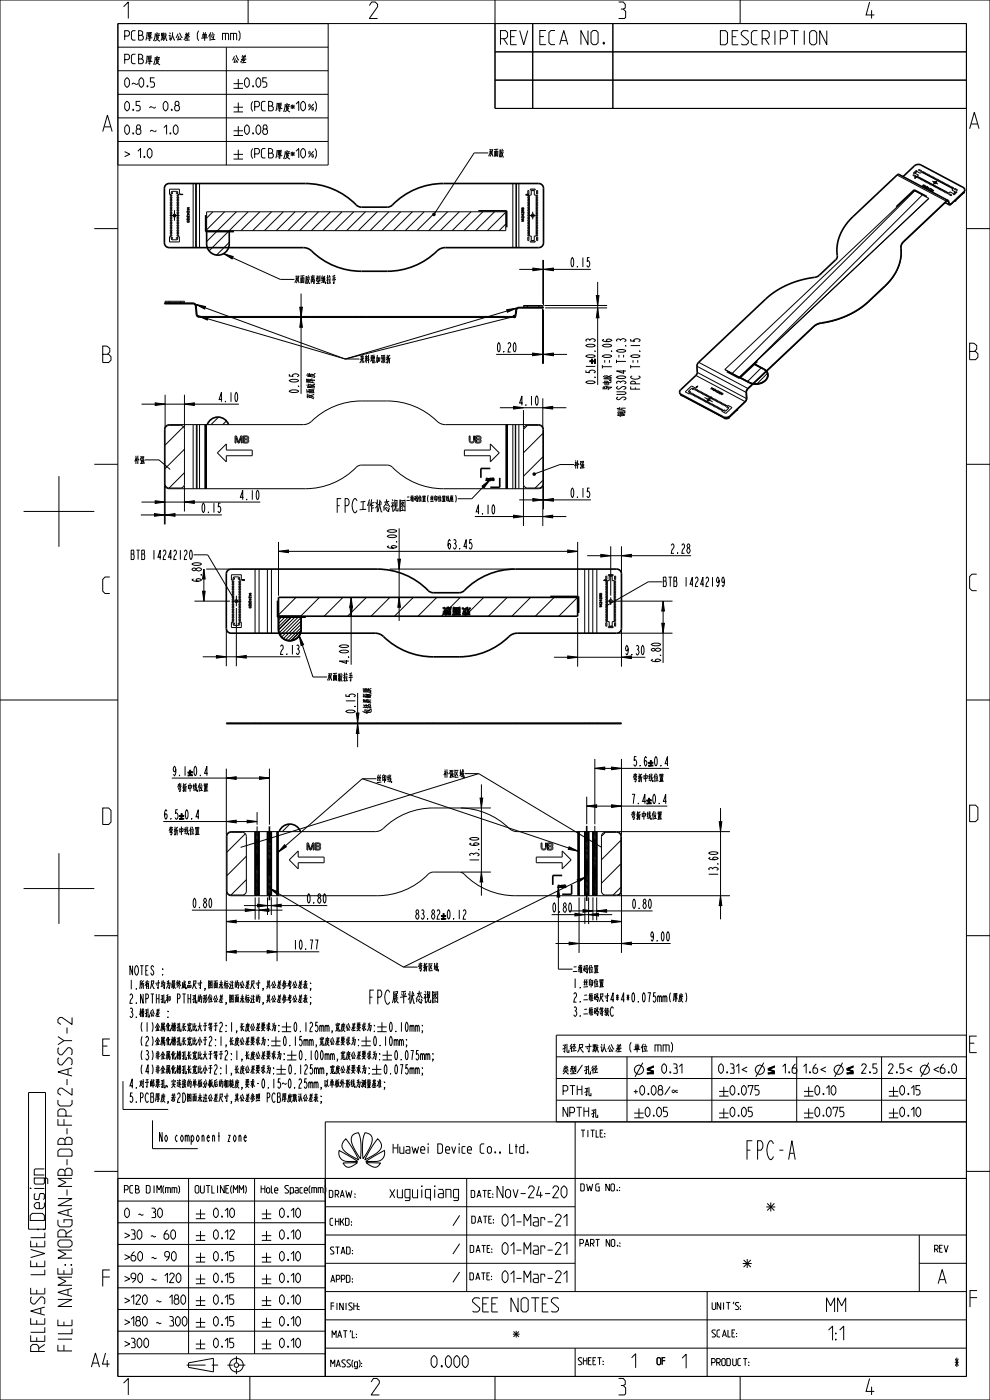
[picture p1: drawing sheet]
<svg xmlns="http://www.w3.org/2000/svg" width="210mm" height="297mm" viewBox="0 0 210 297" stroke-linecap="round" stroke-linejoin="round" font-family="sans-serif">
<defs><g id="words">
<g font-size="5.2">
<text x="157" y="246">FPC-A</text>
<text x="162.2" y="258.2">*</text>
<text x="157.2" y="270.2">*</text>
</g>
<g font-size="4.6">
<text x="26.2" y="4.3">1</text>
<text x="78.3" y="4.3">2</text>
<text x="131.2" y="4.3">3</text>
<text x="183.7" y="4.3">4</text>
<text x="21.8" y="28.3">A</text>
<text x="205.7" y="27.7">A</text>
<text x="21.8" y="77.3">B</text>
<text x="205.7" y="76.7">B</text>
<text x="205.7" y="125.7">C</text>
<text x="21.8" y="126.3">C</text>
<text x="21.8" y="175.3">D</text>
<text x="205.7" y="174.7">D</text>
<text x="21.8" y="224.3">E</text>
<text x="205.7" y="223.7">E</text>
<text x="21.8" y="273.3">F</text>
<text x="205.8" y="277.7">F</text>
<text x="26.2" y="296.3">1</text>
<text x="78.7" y="296.3">2</text>
<text x="131.2" y="296.3">3</text>
<text x="183.7" y="296.3">4</text>
</g>
<g font-size="3.9">
<text x="106.2" y="9.8">REV</text>
<text x="114.5" y="9.8">ECA NO.</text>
<text x="152.8" y="9.9">DESCRIPTION</text>
<text x="71.1" y="108.8">FPC工作状态视图</text>
<text x="78" y="213">FPC展平状态视图</text>
<text x="199" y="272.7">A</text>
<text x="100.7" y="278.7">SEE NOTES</text>
<text x="175.6" y="278.7">MM</text>
<text x="9.9" y="286.7" transform="rotate(-90 9.9 286.7)">RELEASE LEVEL:Design</text>
<text x="15.6" y="286.6" transform="rotate(-90 15.6 286.6)">FILE NAME:MORGAN-MB-DB-FPC2-ASSY-2</text>
<text x="108.5" y="284.7">*</text>
<text x="174.6" y="284.7">1:1</text>
<text x="19.4" y="290.4">A4</text>
<text x="133.8" y="290.5">1</text>
<text x="144.5" y="290.6">1</text>
<text x="201.8" y="290.5">*</text>
</g>
<g font-size="3.3">
<text x="81.5" y="254.4">xuguiqiang</text>
<text x="106.2" y="254.4">Nov-24-20</text>
<text x="96.2" y="260.4">/</text>
<text x="106.2" y="260.4">01-Mar-21</text>
<text x="96.2" y="266.4">/</text>
<text x="106.2" y="266.4">01-Mar-21</text>
<text x="96.2" y="272.4">/</text>
<text x="106.2" y="272.4">01-Mar-21</text>
<text x="91.4" y="290.4">0.000</text>
</g>
<g font-size="2.8">
<text x="137.2" y="227.9">°‹</text>
<text x="162.8" y="227.9">°‹1.6</text>
<text x="179.6" y="227.9">°‹2.5</text>
</g>
<g font-size="2.6">
<text x="26.2" y="8.7">PCB厚度默认公差 (单位 mm)</text>
<text x="26.2" y="13.7">PCB厚度</text>
<text x="49.2" y="13.5">公差</text>
<text x="26.2" y="18.7">0～0.5</text>
<text x="26.2" y="23.7">0.5 ～ 0.8</text>
<text x="26.2" y="28.7">0.8 ～ 1.0</text>
<text x="26.2" y="33.7">＞ 1.0</text>
<text x="103.6" y="33.4">双面胶</text>
<text x="120.8" y="56.6">0.15</text>
<text x="62.5" y="60.3">双面胶离型纸拉手</text>
<text x="76.2" y="77.2">来料增加预折</text>
<text x="105.2" y="74.7">0.20</text>
<text x="63.4" y="83.6" transform="rotate(-90 63.4 83.6)">0.05</text>
<text x="126.3" y="81.6" transform="rotate(-90 126.3 81.6)">0.510.03</text>
<text x="129.8" y="82.8" transform="rotate(-90 129.8 82.8)">导电胶 T=0.06</text>
<text x="135.8" y="82.8" transform="rotate(-90 135.8 82.8)">FPC T=0.15</text>
<text x="46.2" y="85.2">4.10</text>
<text x="66.9" y="84.7" transform="rotate(-90 66.9 84.7)">双面胶厚度</text>
<text x="109.9" y="86">4.10</text>
<text x="132.8" y="88.4" transform="rotate(-90 132.8 88.4)">钢片 SUS304 T=0.3</text>
<text x="28.5" y="98.6">补强</text>
<text x="121.8" y="99.6">补强</text>
<text x="50.7" y="106">4.10</text>
<text x="120.9" y="105.5">0.15</text>
<text x="42.6" y="108.7">0.15</text>
<text x="100.7" y="109.1">4.10</text>
<text x="27.6" y="118.7">BTB 14242120</text>
<text x="84.2" y="116.6" transform="rotate(-90 84.2 116.6)">6.00</text>
<text x="94.8" y="116.5">63.45</text>
<text x="142.1" y="117.4">2.28</text>
<text x="42.7" y="123.6" transform="rotate(-90 42.7 123.6)">6.80</text>
<text x="140.5" y="124.4">BTB 14242199</text>
<text x="59.2" y="138.8">2.13</text>
<text x="74" y="141" transform="rotate(-90 74 141)">4.00</text>
<text x="132.4" y="138.9">9.30</text>
<text x="140.2" y="140.6" transform="rotate(-90 140.2 140.6)">6.80</text>
<text x="69.4" y="144.6">双面胶拉手</text>
<text x="75.4" y="151.5" transform="rotate(-90 75.4 151.5)">0.15</text>
<text x="78.9" y="151.5" transform="rotate(-90 78.9 151.5)">包括屏蔽膜</text>
<text x="36.5" y="164.6">9.1</text>
<text x="79.8" y="166.2">丝印线</text>
<text x="94.1" y="165.1">补强区域</text>
<text x="134.2" y="166">弯折中线位置</text>
<text x="134.2" y="162.5">5.6</text>
<text x="34.6" y="173.8">6.5</text>
<text x="37.5" y="168.1">弯折中线位置</text>
<text x="133.8" y="170.5">7.4</text>
<text x="35.7" y="177.3">弯折中线位置</text>
<text x="133.8" y="174">弯折中线位置</text>
<text x="101.6" y="183" transform="rotate(-90 101.6 183)">13.60</text>
<text x="64.9" y="191.6">0.80</text>
<text x="152.3" y="186" transform="rotate(-90 152.3 186)">13.60</text>
<text x="40.7" y="192.6">0.80</text>
<text x="88" y="195">83.820.12</text>
<text x="117" y="193.5">0.80</text>
<text x="133.9" y="192.7">0.80</text>
<text x="62.1" y="201.4">10.77</text>
<text x="137.8" y="199.7">9.00</text>
<text x="27.3" y="206.9">NOTES :</text>
<text x="27.3" y="209.9">1.所有尺寸均为最终成品尺寸,图面未标注的公差尺寸,其公差参考公差表;</text>
<text x="88.6" y="206.2">弯折区域</text>
<text x="121.4" y="206.6">二维码位置</text>
<text x="121.4" y="209.6">1.丝印位置</text>
<text x="27.3" y="212.9">2.NPTH孔和 PTH孔的形位公差,图面未标注的,其公差参考公差表;</text>
<text x="27.3" y="215.9">3.槽孔公差 :</text>
<text x="121.4" y="212.6">2.二维码尺寸4*4*0.075mm(厚度)</text>
<text x="121.4" y="215.6">3.二维码等级C</text>
<text x="119.2" y="223.3">孔径尺寸默认公差：(单位 mm)</text>
<text x="119.2" y="227.9">类型/孔径</text>
<text x="27.3" y="230.9">4.对于邮票孔、实连接的单板分板后的粗糙度,要求-0.15～0.25mm,以单板外形线为测量基准;</text>
<text x="27.3" y="233.9">5.PCB厚度,若2D图面未注公差尺寸,其公差参照 PCB厚度默认公差表;</text>
<text x="119.2" y="232.5">PTH孔</text>
<text x="134.2" y="232.5">+0.08/∝</text>
<text x="119.2" y="237.1">NPTH孔</text>
<text x="33.6" y="242.2">No component zone</text>
<text x="83.1" y="244.9">Huawei Device Co., Ltd.</text>
<text x="26.2" y="258.5">0 ~ 30</text>
<text x="26.2" y="263.1">＞30 ~ 60</text>
<text x="26.2" y="267.7">＞60 ~ 90</text>
<text x="26.2" y="272.3">＞90 ~ 120</text>
<text x="26.2" y="276.9">＞120 ~ 180</text>
<text x="26.2" y="281.5">＞180 ~ 300</text>
<text x="26.2" y="286.1">＞300</text>
</g>
<g font-size="2.1">
<text x="26.2" y="253.3">PCB DIM(mm)</text>
<text x="41.2" y="253.3">OUTLINE(MM)</text>
<text x="55.2" y="253.3">Hole Space(mm)</text>
</g>
<g font-size="2">
<text x="86.2" y="106.6">二维码位置(丝印位置线框)</text>
<text x="123.2" y="241.4">TITLE:</text>
<text x="69.9" y="254.2">DRAW:</text>
<text x="99.9" y="254.2">DATE:</text>
<text x="123.2" y="252.8">DWG NO.:</text>
<text x="70" y="260.1">CHKD:</text>
<text x="100.1" y="259.7">DATE:</text>
<text x="70.1" y="266.2">STAD:</text>
<text x="99.7" y="265.9">DATE:</text>
<text x="123" y="264.6">PART NO.:</text>
<text x="70.2" y="272.2">APPD:</text>
<text x="99.7" y="271.7">DATE:</text>
<text x="70.2" y="278.1">FINISH:</text>
<text x="151.1" y="278">UNIT'S:</text>
<text x="70.4" y="284">MAT'L:</text>
<text x="151" y="283.8">SCALE:</text>
<text x="70.2" y="290.2">MASS(g):</text>
<text x="122.7" y="289.7">SHEET:</text>
<text x="139.4" y="289.7">OF</text>
<text x="151" y="289.9">PRODUCT:</text>
</g>
<g font-size="1.9">
<text x="126.3" y="77.2" transform="rotate(-90 126.3 77.2)">°¿</text>
<text x="39.8" y="164.6">°¿</text>
<text x="137.5" y="162.5">°¿</text>
<text x="38" y="173.8">°¿</text>
<text x="137.1" y="170.5">°¿</text>
<text x="93.6" y="195">°¿</text>
<text x="198.3" y="265.8">REV</text>
</g>
</g></defs>
<g fill="none" stroke="#000" stroke-width=".35">
<path d="M35.2 39.2l.7-.3h28.9a15.3 15.3 0 0 1 11 4.8l.9 .2h5.8a2.89 2.89 0 0 0 1.5-1.2 15.1 15.1 0 0 1 10-3.8h20.3l.5 .2 .4 .3 .1 .5v11.6l-.3 .7-.7 .3h-19.8l-1.2 .3a16.8 16.8 0 0 1-9 4.6l-2.1 .1h-5.5a15.3 15.3 0 0 1-10.9-4.5l-.7-.4-.7-.1h-28.5a1 1 0 0 1-1-1v-11.6zM191.6 37.5l2.5-2.4 1-.2 9.4 5 .1 .4-.1 .4-2.8 2.6h-.3l-.3-.7M43.6 45.6v3.5h6M43.8 48.9v2.8a2.4 2.4 0 0 0 2.4 2.4 2.4 2.4 0 0 0 2.4-2.4v-2.8M101.5 44.7h6v3.5M177.6 54.3h.1M196.6 41.7l-2.7-1.4-3.8 3.6M201.1 42.6l-.4 .1-9.1 8.6-.4 .7-.1 .7a9.7 9.7 0 0 1-3.4 8l-3.5 3.2a20.1 20.1 0 0 1-10.7 4.8l-.9 .5-14 13.3-.3 .6v1.5l-.1 .5-3.6 3.3-.6 .2-.5-.1-9.1-4.9-.2-.4 .1-.4 3.5-3.4 .1-.4-.1-1.5 .4-.6 14.2-13.5a19.9 19.9 0 0 1 10.9-4.7l4-3.7 .3-.7M201.1 42.6l-10.6-5.6-9.5 8.9a9.6 9.6 0 0 0-3.4 8.4M202.8 42.5l-.3 .2M204.5 40.7l-.2 .3M204.5 40.7h.1"/>
<path d="M34.9 64.4l6.3 .1 .3 .4 .2 1.8a.68 .68 0 0 0 .6 .6h66.5a.68 .68 0 0 0 .7-.6l.1-1.1 .5-.3h5.2M160.7 76.7l-3.8 3.5-2.7-1.4M43.5 90.1v13.6M43.7 90.1v13.6M44 90.1a2.4 2.4 0 0 1 2.2-1.6 2.4 2.4 0 0 1 2.3 1.6M104 99.4h-2v2M107.4 90.1v13.6M107.6 90.1v13.6M144.4 83.7h.1M144.4 83.7l.3 .3M154.8 88.5l-.6 .3-.6-.1M156.5 86.8l-.2 .3"/>
<path d="M156.8 80l3 1.4 1.4-.1 1.1-.6 .6-1-.3-.9-.6-.5-2.1-1.2 2.5 1.4 .5 .9-.1 .7-.5 .6-.7 .5-.9 .3-1.3-.1zM103 101.9h.5M103.1 101.5v.1M103.4 101.5h.1M103.4 101.5h-.3M103.5 101.9h.1M103.6 101.9h-.1M103.6 101.9h.3zM103.8 101.7h.1M103.8 101.6h-.1v-.2l-.1 .4h.2M103.8 101.6l-.1 .2 .1-.1M103.8 101.7v.1"/>
<path d="M103.8 101.8h.1M103.8 101.6v.1M103.9 102h.1M103.9 101.8h.2M103.9 101.5l.2 .1M104 101.4v.1M104 101.5l-.2 .1M104 101.5h-.1M104 101.4v.5M104 101.5h.1M104 101.6v.3M104 101.5v.1"/>
<path d="M104.1 101.6h-.2v.4M104.1 101.6v.1M104.1 101.6l-.2 .1M104.1 101.6l-.3 .1M104.1 101.9h.1M104.1 101.9h-.2M104.1 101.8h.1M104.3 101.8h.1M104.3 101.5h.4l-.1 .2M104.3 101.5h.1M104.3 101.5v.3M104.4 101.9h.1"/>
<path d="M104.4 101.8h.1M104.4 101.6h.1M104.4 101.7l-.1 .3v-.2M104.4 101.7v.2M104.5 101.4l.2 .1M104.5 101.4l-.1 .2M104.5 101.8h.2zM104.5 101.4v.1M104.5 101.7h.1M104.5 101.6l-.1 .3M104.5 101.5h.1M104.5 101.5v.2"/>
<path d="M104.6 101.7h.1M104.6 101.6v.1M104.6 101.6h.1M104.6 101.8h.1M104.7 101.4v.1M104.7 101.8h.1M104.7 101.7l-.1 .2h.1M104.7 101.7h.1M104.7 101.5v.2M104.7 101.5h.1M104.7 101.9h.1M104.8 101.7l-.1 .2"/>
<path d="M104.8 101.7h.1M106 101.4v2h-2M48.3 121l.7-.3h31a15.3 15.3 0 0 1 11.1 4.8l.8 .2h5.8a2.89 2.89 0 0 0 1.6-1.2 15.1 15.1 0 0 1 10-3.8h21.5a1 1 0 0 1 1 1v11.6a1 1 0 0 1-1 1h-21.1l-1.1 .3a16.8 16.8 0 0 1-9.1 4.6l-2.1 .1h-5.5a15.3 15.3 0 0 1-10.9-4.5l-.6-.4-.8-.1h-30.6a1 1 0 0 1-1-1v-11.6zM58.9 127.4v3.5h6M59.1 130.7h63.4v-4h-63.4v6.8a2.4 2.4 0 0 0 2.4 2.4 2.4 2.4 0 0 0 2.4-2.4v-2.8M94.1 129.7l.4 .3-.4-.1zM94.4 130.4l.3 .2M94.5 130.3v-.1h-.3l-.1 .2-.2-.2 1.1-.1-.4 .1 .1 .4M94.5 130.3l-.1 .1M94.5 130.1h.1M94.7 129.2l.4-.4v.8l-.3 .1zM94.7 130.6h.1"/>
<path d="M95 130.3v.1M95.1 128.8l-.5 .3-.5-.3-.2 .2 .6 .2-.3 .6h.2l.2-.5 .2 .5-.2 .2 .2 .1 .3-.5-.1 .7M95.1 128.9l.3 .1M95.2 130h.2v.3h-.2zM95.2 129.6h.2v.3h-.2zM95.4 129h.1M95.5 129h-.3v.5h.2l.1-.5 .2-.2-.1 1.7-.6-.1M96.1 130.5h.1M96.2 128.8h.1v.2h1.1l.1-.2 .1 1.3-.6-.1v.3l.7 .1h-1.4l-.1 .1-.2-.2h.8l.1-.3-.7 .1-.1-.1zM96.3 129h.3v.9h-.3zM96.7 129.7h.3v.2h-.3zM96.7 129.4h.3v.2h-.3z"/>
<path d="M96.7 129h.3v.3h-.3zM97.1 129h.3v.9h-.3zM98.1 130.4l.2 .1 .1-.1h.6M98.1 130.3l.3-.7a.43 .43 0 0 0-.4-.5l.2-.2 .3 .4 .8-.4-.7 .6 .4 .9M98.1 130.3v.1M98.6 129.6l.2 .7h-.4zM99.6 130.1l-.3-.3-.1 .5 .5 .1-.6 .1-.1-.2M99.6 130.1l-.3-.4 .5-.8-.5 .6-.2-.4-.1 .2a.71 .71 0 0 1 0 1M99.6 130.1h.1M116.7 126.5h6v3.5M48 153.5h83.8M54.1 176.4v13.6"/>
<path d="M54.9 176.4v13.6M56.7 176.4v13.6M57.5 176.4v13.6M58.8 176.4v13.6M59 176.4v13.6M59.2 176.4a2.4 2.4 0 0 1 2.3-1.6 2.4 2.4 0 0 1 2.2 1.6M122.6 176.4v13.6M122.8 176.4v13.6M124.1 176.4v13.6M124.9 176.4v13.6M125.8 176.4v13.6M126.6 176.4v13.6"/>
<path d="M54.2 183.3h.1M54.2 183.2v.1M54.2 183.3h.3l-.2 .1M54.2 181.5l.2 .1M54.2 181.5l.5 .1 .1 .2M54.2 183.2h.1M54.2 183.2h.3M54.2 181.5h.1M54.2 182.6h.1M54.2 183h.1M54.2 181.4v.1M54.2 181.8l.2 .2"/>
<path d="M54.2 181.8h.1M54.3 181.4l.1 .3M54.3 181.4h-.1M54.3 183.2h.1M54.3 181.5l.1-.1v.2M54.3 182.9h.1M54.3 182.9l-.1 .1M54.3 181.5h.1M54.3 181.4h.1M54.3 182.9v.7M54.3 183.1l.2 .1M54.3 183.6h.1"/>
<path d="M54.3 183.2v.1M54.3 183.4v.1M54.3 183.4l.2 .2M54.3 183.5l.2 .1M54.4 182.6h.1M54.4 182.7v.1v-.1M54.4 183.1h.1M54.4 181.7v.2l-.1-.1M54.4 182.2l.1 .2h-.2l-.1-.2v.3h.6M54.4 182.2h.1M54.4 182.2h.5l-.4 .1 .3 .2M54.4 182h.1"/>
<path d="M54.4 181.7h.1M54.4 181.4h.1M54.4 181.4l.1 .2M54.5 181.4v.2M54.5 183.1h.1M54.5 182.6v-.1v.1M54.5 181.6h-.1M54.5 182.9v.1M54.5 183.1v.4M54.5 181.6l.1 .1M54.5 182.9l-.1 .2M54.5 183v.1"/>
<path d="M54.5 183h.1M54.5 183l-.1 .1M54.5 183.6h.1M54.5 182.7l.1 .1v-.1M54.5 183l.2 .1M54.5 183.5h.1M54.5 181.4v.1M54.5 181.5h.1M54.6 181.7v.2l-.2-.2M54.6 181.7h.1M54.6 181.7l.1 .3-.2-.2-.1 .2M54.6 183.1v.3"/>
<path d="M54.6 181.4h-.1M54.6 181.4h.1M54.6 181.4l.1 .1M54.6 181.5l-.1 .1M54.7 181.4h.1l-.1 .1M54.7 183.1h-.1M54.7 183l-.1 .4M54.7 183v.1M54.7 181.7l.1 .3M54.7 181.3v.1M54.7 181.7h.1M54.7 183h.1"/>
<path d="M54.7 183l.2 .2-.1 .1M54.8 182h.1M54.8 183.3l-.1-.2 .1 .4-.2-.1M54.8 182.5l.1 .1M54.8 182.8h.1M54.8 183.3h.1M54.9 181.8h.1M54.9 182.6l-.7 .1 .6 .1M54.9 182.7l-.1 .1M54.9 182.6v.1M54.9 181.3h-.2M54.9 181.3h.1"/>
<path d="M54.9 181.3l-.2 .3 .2 .2M54.9 182.7h.1M54.9 182.6h.1M54.9 183.2h.1M56.8 183.1h.1M56.8 182.5l.2-.1 .1 .3M56.8 183.1l.1 .2M56.8 182.5h.2M56.8 183.5l.6 .2M56.8 182.5l.6 .2M56.8 183.5h.1M56.8 183.5h.7"/>
<path d="M56.8 182.5h.1M56.9 183.9h.1M56.9 183.9v.6v-.2h.2M56.9 183.9l.2 .2-.3 .1M56.9 182.7l.2 .2v-.1M56.9 184.2l.2 .1M56.9 184.2h-.1M56.9 182.7h.1M56.9 182.7l.1 .1M56.9 183.3l.6 .2M56.9 183.1h-.1M56.9 183.1h.1"/>
<path d="M56.9 183.1v.2M56.9 184.1v.1M56.9 183.3h.2M56.9 182.4h.1M56.9 183.5h.1M56.9 182.4l-.1 .1M57 184.1v.1M57 183.5h.1M57 183.6v.1v-.1M57 182.3h-.1M57 182.6v.2M57 182.6h.1"/>
<path d="M57 182.3h.1M57 182.6v.1M57 182.3v.2M57 184.3l.1 .2M57 184.3h.1M57 183.9h.1l-.1 .1zM57 184.3l.1 .1M57.1 182.7h-.1M57.1 182.3l-.1 .2M57.1 182.3h.1M57.1 183.4v.1M57.1 183.4h.1"/>
<path d="M57.1 183v.1M57.1 184v.4M57.1 184.4v.1M57.1 183.4l.1 .1M57.1 184h.1M57.1 183h.1M57.1 183v.3M57.1 183.1l.4 .1h-.4M57.1 182.3l.2 .2-.1-.1M57.1 183.3l.4 .2M57.1 182.6l.1 .1M57.1 184.3h.1"/>
<path d="M57.1 184.5h.1M57.1 183.6l.1 .1zM57.1 183.9v.1M57.1 183.9l.1 .1M57.2 182.5v.2M57.2 182.4h.1M57.2 184h.1M57.2 182.7h.1M57.2 182.7v.1l-.2-.1M57.2 182.7l.1 .2-.2-.1M57.2 182.3v.1M57.2 182.3h.1"/>
<path d="M57.3 184v.4M57.3 184h.1M57.3 182.6l.1 .3M57.3 182.3l.1 .1-.2-.1M57.3 183.9h.1M57.3 183.9v.5M57.3 182.3h.1M57.3 182.6h.1M57.3 184.4h-.1v-.4l-.1 .4M57.4 183.9h.1M57.4 183.9h-.1M57.4 183.9l.1 .2"/>
<path d="M57.4 182.9h.1M57.4 182.7l.1 .1M57.4 184h.1M57.4 184v.2M57.4 183.7h.1M57.4 182.6l.1 .1M57.4 184.2h.1M57.5 182.7v.1M57.5 184.1l-.1 .1M57.5 183.5l-.1 .2M57.5 182.2l-.2 .1M57.5 182.2v.1"/>
<path d="M57.5 182.3l-.1 .2v.1M57.5 184.1h.1M118.3 188.2h.5zM118.3 187.9h.4M118.3 187.9h.1M118.7 187.8h.1M118.7 187.8l-.1 .1M118.7 187.8v.1M118.7 188.2h.1M118.7 187.9h.1M118.9 188h.1M118.9 188.1h.2"/>
<path d="M118.9 188l.1-.2v.2M118.9 188.1h.1M119 188l-.1 .1M119 188.1h.1M119.1 188.1v.2M119.1 188.1h-.1M119.1 188.1h.1M119.1 188.2h-.2h.2M119.1 188.2h.1M119.1 187.9l-.1 .1M119.1 188l-.1 .1M119.1 187.9l-.1 .2"/>
<path d="M119.1 188.3h.1M119.2 188.1h.2M119.2 187.8l.2 .1M119.2 187.8h.1M119.2 187.8l-.1 .2M119.2 187.8v.1M119.2 187.9v.3M119.2 187.9l.1 .3M119.3 185.7h-2v2M119.3 187.8v.1M119.3 187.9h.1M119.3 188h.1"/>
<path d="M119.3 188h-.1M119.4 188.2h.1M119.4 188.2h-.1M119.4 188.2h-.2M119.4 188h-.2M119.4 187.9h-.2l-.1 .4M119.4 187.9h.1M119.4 188.1h.1M119.5 188.1h.1M119.5 187.8h.1M119.5 188.1l.1 .2M119.6 187.8l-.1 .3"/>
<path d="M119.6 188.2h.1M119.6 188h.1M119.6 188v.3M119.7 188h.1M119.7 188.2h.1M119.7 187.8l-.1 .2M119.7 187.8h.1M119.7 188.2h.2M119.7 188v.2M119.7 188l.1 .1M119.8 188l.2 .1M119.8 187.9l-.1 .1"/>
<path d="M119.8 187.9v.1M119.8 187.9h.1M119.8 188.2h.1M119.8 188.2v.1M119.9 188.3h.1M119.9 188.1h.1M119.9 187.8h-.4M119.9 187.8h.1M119.9 187.8v.2M119.9 188.1v.1M120 188h.1M120 188.1l-.1 .1"/>
<path d="M120 187.8l-.1 .2M120 187.8h.1M120 188.1l-.1 .2M120 188v.1M121.3 187.7v2h-2M124.1 184.9h.1M124.1 183.1h.1M124.1 183.8l.1 .1M124.1 183.8h.1M124.1 184.2l.7 .1M124.1 184.2h.1M124.1 183.2h.5l.2 .2"/>
<path d="M124.1 183.2h.2M124.2 184.2h.6M124.2 183.2h.1M124.2 183.9v.2l.6 .1M124.2 183.4h.1M124.2 183.4l.2 .2M124.2 183l-.1 .1M124.2 183.7h.1M124.2 183l.3 .5v-.2M124.2 183h.1M124.2 183.7l-.1 .1M124.2 184.8l-.1 .1"/>
<path d="M124.2 183.8v.2h.2M124.2 183.7v.1M124.2 184.5v.1M124.2 183.1h-.1M124.2 184.5h.1M124.2 184.8h.2l-.3 .1M124.2 184.1h.1M124.2 185.2h.1M124.2 184.1l.1 .1M124.2 183v.1M124.2 184.5v.7M124.3 184.9l.1 .1h-.2"/>
<path d="M124.3 184.1v.1M124.3 184.7h.1M124.3 183.3h.1M124.3 183h.1M124.3 183.3l.1 .2-.2-.1M124.3 183l-.1 .1M124.3 183v.2l.1-.2M124.3 185h.1M124.3 184.4h.1M124.3 185l.1 .2M124.3 184.3v.1M124.3 185l.2 .2"/>
<path d="M124.4 183.6h.1M124.4 183h.1M124.4 184.1h.1M124.4 184.1v.1M124.4 183.7h.1M124.4 184.7h.1M124.4 183.7v.1M124.4 182.9v.1M124.4 184.1l.1 .1M124.4 183l.2 .1h-.1M124.4 183.9h.4M124.4 183.8l.4 .1"/>
<path d="M124.4 184l.4 .2M124.4 183.7v.3M124.4 185.2h.1M124.4 184.6l-.1 .1M124.4 184.7l.1 .4M124.4 184.6h.1M124.4 183.2l.1 .2zM124.4 184.6v.1M124.5 184.6h.1M124.5 184.3v.1v-.1M124.5 184.7l.1 .4 .1-.4M124.5 184.6l.1 .1"/>
<path d="M124.5 183.1h.1M124.5 183.3h.1M124.5 183.3l.1 .3-.2-.2v.2M124.5 183h.1M124.5 183v.1M124.6 183.3l.1 .3zM124.6 184.7h.1M124.6 183.3h.1M124.6 184.6v.1M124.7 184.6h.1M124.7 184.6l-.1 .4v-.3M124.7 184.6l.1 .2"/>
<path d="M124.7 184.7h.1M124.7 184.7v.2l.1-.1M124.8 184.2h.1M124.8 183.4h.1M124.8 184.2v.1M124.8 182.9l-.2 .1h.1l-.1 .1-.1-.1M124.8 182.9h.1M124.8 184.3h.1M124.8 182.9l-.1 .3 .1 .2M124.8 184.8h.1M124.8 183.9h.1M125.8 186.3h.1"/>
<path d="M125.9 185.1v.3l.6 .2M125.9 185.1l.1 .2h.1v-.3v.2h.4M125.9 184.5h.1M125.9 185.1h.1M125.9 184.7h.1M125.9 184.7l.2 .2M125.9 184.3v.2M125.9 184.3l.1 .4M125.9 184.3h.1M125.9 186.2h.1M125.9 186.2v.1M125.9 186.1v.1"/>
<path d="M126 184.4v-.1l.1 .2M126 185.8l-.1 .1M126 184.4l-.1 .1M126 185.8h.1M126 186.3h.1M126 186.1h.2l-.4 .2M126 186.5h-.1M126 184.4h.1M126 185.8l-.1 .7M126 186.1l.2 .2M126 186.4l.2 .1M126 186.4h.1"/>
<path d="M126 186h.1M126 185.5v-.1v.1M126 185.6v.1v-.1M126 184.6l.1 .3-.2-.2M126 184.5l-.2 .1 .5-.1 .2 .3M126 186.3v.1M126 184.6v.1M126.1 186.4l.1 .1M126.1 184.9h.1M126.1 184.6v.1M126.1 184.7l.1 .1v-.1M126.1 184.3v.2"/>
<path d="M126.1 184.3l.1 .2M126.1 184.3h.1M126.1 185.4h.1M126.1 185.4v.1M126.1 186h.1M126.1 185.4l.1 .1M126.1 184.5h.1M126.2 186.5h.1M126.2 185.9l.1 .1M126.2 185.9l-.2 .1M126.2 186v.4M126.2 186.3h-.1"/>
<path d="M126.2 185.9l-.1 .1M126.2 185.6v.1v-.1M126.2 186h.1M126.2 184.4l.1 .1h-.1M126.2 184.5v.2v-.1M126.2 184.4h.1M126.2 184.7h.1M126.2 184.7l.1 .2-.2-.1v.1M126.2 184.3h.1M126.2 186.3l.2 .1M126.2 184.3v.1M126.2 186v.3"/>
<path d="M126.3 186.3v.1M126.3 184.3l.1 .1h-.1M126.3 184.7l.1 .2M126.3 184.6h.1M126.3 184.3h.1M126.3 184.6l.1 .3M126.4 185.9h.1M126.4 185.9l-.1 .5M126.4 185.9l.2 .2-.1 .1-.1-.2M126.4 184.9h.1M126.5 185.7h.1M126.5 184.8h.1"/>
<path d="M126.5 184.3h-.2M126.5 185.6h-.7l.7 .1M126.5 184.3h.1M126.5 185.6h.1M126.5 185.6v.1M126.5 185.2h-.4v.1l.4 .2M126.5 184.3l-.1 .2 .1 .3M126.5 186.1h.1M126.5 185.2h.1"/>
</g>
<g fill="none" stroke="#000" stroke-width=".21">
<path d="M0 0h210v297h-210zM25 5h180v287h-180zM25 5v30h44.6v-30M25 10h44.6M25 15h44.6M48 10v25M49.5 17.7h2M49.5 18.7h2M50.5 16.7v2M52 16.8l.5-.3 .4 .6v.8l-.4 .6-.6-.6v-.8zM52.6 0v5M53.6 18.2l.1 .2z"/>
<path d="M54.5 16.8l.4-.3 .4 .6v.8l-.4 .6-.6-.6v-.8zM56.6 16.5h-.9v.9h.6l.3 .3v.5l-.3 .3h-.6M105 0v23h100M105 17h100M105 11h100M113 5v18M130 5v18M157 0v5M25 20h44.6M25 25h44.6M25 30h44.6M41 38.9v13.6"/>
<path d="M41.5 38.9v13.6M41.7 38.9v13.6M42.3 38.9v13.6M49.5 22.7h2M49.5 23.7h2M49.5 27.7h2M49.5 28.7h2M49.5 32.7h2M49.5 33.7h2M50.5 21.7v2M50.5 26.7v2M50.5 31.7v2"/>
<path d="M52 26.8l.5-.3 .4 .6v.8l-.4 .6-.6-.6v-.8zM53.6 21.5l-.3 .6v1l.3 .6M53.6 31.5l-.3 .6v1l.3 .6M53.6 28.2l.1 .2zM54 22.7h.7l.3-.3v-.6l-.3-.3h-.7v2M54 32.7h.7l.3-.3v-.6l-.3-.3h-.7v2M54.5 26.8l.4-.3 .4 .6v.8l-.4 .6-.6-.6v-.8zM56 27.4l-.2-.2v-.4l.2-.3h.5l.1 .3v.4l-.1 .2 .2 .3v.5l-.2 .3h-.5l-.3-.3v-.5l.3-.3h.5M56.3 21.5h-.6l-.2 .3v1.4l.2 .3h.6M56.3 31.5h-.6l-.2 .3v1.4l.2 .3h.6M57 22.5h.5l.3-.3v-.4l-.4-.3h-.4v2h.7l.3-.3v-.4l-.5-.3M57 32.5h.5l.3-.3v-.4l-.4-.3h-.4v2h.7l.3-.3v-.4l-.5-.3"/>
<path d="M58.8 21.8l-.3 1.8M58.8 31.8l-.3 1.8M58.9 22.8l.7-.1-.3 .3M59 22v.7M59 32v.7M59.3 22.9l.1 .8-.3-.3M59.3 32.9l.1 .8-.3-.3M59.5 22.3l-.5 .1M59.5 32.3l-.5 .1M59.6 32.7l-.7 .1M59.6 22.1l-.6 .1M59.6 22v.5l-.6 .1"/>
<path d="M59.6 32.7l-.3 .3M59.6 32.1l-.6 .1M59.6 32v.5l-.6 .1M59.8 21.9l-1 .1M59.8 31.9l-1 .1M59.9 23l-1.1 .1M59.9 33l-1.1 .1M60.5 22.1v.6l-.4 1M60.5 32.1v.6l-.4 1M60.7 23.1l.8 .6M60.7 33.1l.8 .6M60.8 22.3v.6l.3-.1"/>
<path d="M60.8 32.3v.6M60.8 21.8l.2 .4M60.8 31.8l.2 .4M61.1 22.3v.5M61.1 32.8h-.3M61.1 32.3v.5M61.2 23h-.5M61.2 33h-.5M61.2 22.9l-.2 .5-.7 .3M61.2 32.9l-.2 .5-.7 .3M61.5 22.2l-1 .1M61.5 22.5l-1 .1"/>
<path d="M61.5 32.2l-1 .1M61.5 32.5l-1 .1M61.6 22.7h1M61.6 32.7h1M61.7 22.3l.8 .7M61.7 32.3l.8 .7M62.1 22.2v.9M62.1 32.2v.9M62.5 22.3l-.8 .7M62.5 32.3l-.8 .7M62.8 22.1l.6-.6v2M62.8 32.1l.6-.6v2"/>
<path d="M63.9 21.8l.5-.3 .4 .6v.8l-.4 .6-.6-.6v-.8zM63.9 31.8l.5-.3 .4 .6v.8l-.4 .6-.6-.6v-.8zM65.5 22.6l.1 .1M65.6 22.1a.28 .28 0 0 1 .2 .3 .28 .28 0 0 1-.2 .3zM65.6 32.1a.26 .26 0 0 1 .2 .3 .26 .26 0 0 1-.3 .2zM66.3 22.8a.26 .26 0 0 1 .2 .3 .26 .26 0 0 1-.3 .2zM66.3 32.8a.26 .26 0 0 1 .2 .3 .26 .26 0 0 1-.3 .2zM66.5 22l-1 1.4M66.5 32l-1 1.4M66.8 21.5l.3 .6v1l-.3 .6M66.8 31.5l.3 .6v1l-.3 .6M103.6 32.4h-3l-8.4 12.9"/>
<path d="M108.8 38.9v13.6M109.5 38.9v13.6M110.1 38.9v13.6M190.3 37.1l10.5 5.7M20 48.5h5M43.8 44.9h63.5v4h-63.5zM45.2 44.9l-1.4 1.4M47.4 53.8l2.1 .6-.3 .5zM47.4 53.8l12.1 5.5h3M47.7 44.9l-3.9 3.9M48.6 51.4l-2.7 2.7M50.1 44.9l-6.3 6.3"/>
<path d="M52.6 44.9l-8.3 8.3M55.1 44.9l-4 4M57.6 44.9l-4 4M60.1 44.9l-4 4M62.6 44.9l-4 4M65.1 44.9l-4 4M67.6 44.9l-4 4M70.1 44.9l-4 4M72.5 44.9l-4 4M75 44.9l-4 4M77.5 44.9l-4 4M80 44.9l-4 4"/>
<path d="M82.5 44.9l-4 4M85 44.9l-4 4M87.5 44.9l-4 4M90 44.9l-4 4M91.8 45.4l.4-.1v.4l-.4-.1zM92.5 44.9l-4 4M94.9 44.9l-4 4M97.4 44.9l-4 4M99.9 44.9l-4 4M102.4 44.9l-4 4M104.9 44.9l-4 4M107.3 45l-3.9 3.9"/>
<path d="M107.3 47.5l-1.4 1.4M110.1 57.1h15.2M113 56.9l2.1 .2-2.1 .3zM115.1 55.1v9.4M115.3 57.1l2.1-.2v.5zM115.3 55.1v9.7M126.8 59.8v21.8M191.7 51.2v.2M191.7 51.4l-.3 .3a2.51 2.51 0 0 0-.2 2 10 10 0 0 1-3.5 7.1M194 40.5l-38.7 38.7M195.7 41.4l-38.8 38.7M197 42.1l-3.1-1.7-40.1 38"/>
<path d="M197 42.1l-40.2 37.9M197 42.1h.1M200.5 43l.9 .5M200.6 43l.7 .4M200.8 42.8l.2-.1 .1 .1M200.8 42.8l-9.1 8.6M200.9 42.7l.2 .1M201.1 42.8l.2 .6M201.2 42.7l-.1 .1M201.3 43.4l.1 .1M201.3 43l.4 .4M201.4 43.3l-.1 .1"/>
<path d="M201.7 43.4l-.3 .1M202.8 42.4v.1M202.8 42.5l-.3 .2M204.3 40.9v.1M204.3 41l-1.5 1.5M204.4 40.7v.2M204.4 40.9l-2.7 2.5M204.5 40.7l-.2 .3M204.6 40.2l-.2 .7M205 48.5h5M35 63.9h4.1v.3h-4.1zM35.1 64.2v.1"/>
<path d="M35.9 63.9v.5M38.3 63.9v.4M39.1 64.2v.1M41 64.3a.68 .68 0 0 1 .6 .6M41 64.3v.1M41 64.3h-6.1v.1M41.5 64.6l2.1 .4-.2 .6zM41.5 64.6l31.7 11.6M41.6 64.9l.2 1.7M41.6 64.9h-.1M41.8 66.6l.1 .3 .4 .2M41.8 66.6l-.1 .1"/>
<path d="M42 67l2.1 .4-.1 .5zM42 67l31.2 9.2M42.3 67.1v.2M42.3 67.1h66.5M43.8 67.3h63.5M63.6 65.2h.5l-.2 2.1zM63.9 67.3l.2 2.1h-.5zM63.9 62.3v21.3M64.8 67.1v.2M73.2 76.2h3M75.6 67.1v.2M76.7 67.1v.2"/>
<path d="M82.2 67.1v.2M83.2 67.1v.2M94 67.1v.2M105.2 75.2h15.1M107.5 65.7l2.1-.3-2 .8zM108.8 67.1v.2M108.9 67.2l-35.7 9M108.9 67l.4-.1v.4h-.4zM109.3 66.6l-.1 .3-.4 .2M109.3 66.6l.2 .1M109.4 65.8h.1M109.4 65.8l-.1 .8"/>
<path d="M109.6 65.4l-36.4 10.8M110.1 65.2a.68 .68 0 0 0-.7 .6M110.1 65.2v.1M110.1 65.2h5.2v.1M111 64.8h4.1v.3h-4.1zM111.1 65.1v.1M111.9 64.8v.4M113 74.9l2.1 .3-2.1 .3zM114.3 64.8v.5M115.1 65.1v.1M115.1 65.5v11.7M115.3 75.2l2.1-.3v.6z"/>
<path d="M115.3 65.7v11.5M115.5 64.8h13.3M115.6 65.3h13.2M126.5 62.7h.6l-.3 2.1zM126.8 65.3l.3 2.1h-.6zM147.6 79.6l10.5 5.7M147.8 77.7l10.5 5.5h.1M147.9 79l10.4 5.6 .1-.1M148.2 76.9l10.5 5.6M153.8 78.4l3 1.6M161.5 78l-2.9 2.9M162.8 79.2l-2.3 2.3"/>
<path d="M172.6 69.2v.2M172.6 69.4l-13.9 13.1M174.3 68.5v.1M174.3 68.6l-.9 .3-.8 .5M184.2 63.9l.1 .1M184.3 64a18.4 18.4 0 0 1-10 4.6M187.7 60.7v.1M187.7 60.8l-3.4 3.2M20 98.5h5M30 85.7h20.7M32.9 85.5l2.1 .2-2.1 .3zM33.7 97.6l2.4 2"/>
<path d="M35 83.7v7M35.2 90.4l.7-.3h28.5l1.1-.3a16.8 16.8 0 0 1 9-4.6l2.2-.1h5.5a15.3 15.3 0 0 1 10.8 4.5l.7 .4 .8 .1h19.8l.7 .3 .3 .7v11.6l-.1 .5-.4 .3-.5 .2h-20.3a15.3 15.3 0 0 1-11-4.8l-.8-.2h-5.8a2.89 2.89 0 0 0-1.6 1.2 15.1 15.1 0 0 1-10 3.8h-28.9l-.5-.2-.4-.3-.1-.5v-11.6zM35.3 90.5l.6-.3h2.4a.85 .85 0 0 1 .8 .9v11.6a.85 .85 0 0 1-.8 .8h-2.4a.85 .85 0 0 1-.9-.8v-11.6zM38.9 90.5l-3.9 3.9M39.1 85.7l2.1-.2v.5zM39.1 83.7v7M39.1 95.3l-4.1 4.1M41 90.1v13.6M41.6 90.1v13.6M41.8 90.1v13.6M42.3 90.1v13.6M43.6 90.1l-.1 .1"/>
<path d="M43.7 90.1l-.2 .2M43.7 91.2l-.2 .2M43.7 93.7l-.2 .2M43.7 96.2l-.2 .2M43.7 98.6l-.2 .2M43.7 90.2l-.2 .2M43.7 90.3l-.2 .2M43.7 90.4l-.2 .2M43.7 90.5l-.2 .2M43.7 90.6l-.2 .2M43.7 90.7l-.2 .2M43.7 90.8l-.2 .2"/>
<path d="M43.7 90.9l-.2 .2M43.7 91l-.2 .2M43.7 91.1l-.2 .2M43.7 91.3l-.2 .2M43.7 91.4l-.2 .2M43.7 91.5l-.2 .2M43.7 91.6l-.2 .2M43.7 91.7l-.2 .2M43.7 91.8l-.2 .2M43.7 91.9l-.2 .2M43.7 92l-.2 .2M43.7 92.1l-.2 .2"/>
<path d="M43.7 92.2l-.2 .2M43.7 92.3l-.2 .2M43.7 92.4l-.2 .2M43.7 92.5l-.2 .2M43.7 92.6l-.2 .2M43.7 92.7l-.2 .2M43.7 92.8l-.2 .2M43.7 92.9l-.2 .2M43.7 93l-.2 .2M43.7 93.1l-.2 .2M43.7 93.2l-.2 .2M43.7 93.3l-.2 .2"/>
<path d="M43.7 93.4l-.2 .2M43.7 93.5l-.2 .2M43.7 93.6l-.2 .2M43.7 93.8l-.2 .2M43.7 93.9l-.2 .2M43.7 94l-.2 .2M43.7 94.1l-.2 .2M43.7 94.2l-.2 .2M43.7 94.3l-.2 .2M43.7 94.4l-.2 .2M43.7 94.5l-.2 .2M43.7 94.6l-.2 .2"/>
<path d="M43.7 94.7l-.2 .2M43.7 94.8l-.2 .2M43.7 94.9l-.2 .2M43.7 95l-.2 .2M43.7 95.1l-.2 .2M43.7 95.2l-.2 .2M43.7 95.3l-.2 .2M43.7 95.4l-.2 .2M43.7 95.5l-.2 .2M43.7 95.6l-.2 .2M43.7 95.7l-.2 .2M43.7 95.8l-.2 .2"/>
<path d="M43.7 95.9l-.2 .2M43.7 96l-.2 .2M43.7 96.1l-.2 .2M43.7 96.3l-.2 .2M43.7 96.4l-.2 .2M43.7 96.5l-.2 .2M43.7 96.6l-.2 .2M43.7 96.7l-.2 .2M43.7 96.8l-.2 .2M43.7 96.9l-.2 .2M43.7 97l-.2 .2M43.7 97.1l-.2 .2"/>
<path d="M43.7 97.2l-.2 .2M43.7 97.3l-.2 .2M43.7 97.4l-.2 .2M43.7 97.5l-.2 .2M43.7 97.6l-.2 .2M43.7 97.7l-.2 .2M43.7 97.8l-.2 .2M43.7 97.9l-.2 .2M43.7 98l-.2 .2M43.7 98.1l-.2 .2M43.7 98.2l-.2 .2M43.7 98.3l-.2 .2"/>
<path d="M43.7 98.4l-.2 .2M43.7 98.5l-.2 .2M43.7 98.7l-.2 .2M43.7 98.8l-.2 .2M43.7 98.9l-.2 .2M43.7 99l-.2 .2M43.7 99.1l-.2 .2M43.7 99.2l-.2 .2M43.7 99.3l-.2 .2M43.7 99.4l-.2 .2M43.7 99.5l-.2 .2M43.7 99.6l-.2 .2"/>
<path d="M43.7 99.7l-.2 .2M43.7 99.8l-.2 .2M43.7 99.9l-.2 .2M46.4 88.5l-1.6 1.6M48 89.3l-.7 .8M106 86.5h14.1M107.4 90.1h.1M107.5 90.1l-.1 .1M107.6 90.1l-.2 .2M107.6 90.2l-.2 .2M107.6 90.3l-.2 .2M107.6 90.4l-.2 .2"/>
<path d="M107.6 90.5l-.2 .2M107.6 90.6l-.2 .2M107.6 90.7l-.2 .2M107.6 90.8l-.2 .2M107.6 90.9l-.2 .2M107.6 91l-.2 .2M107.6 91.1l-.2 .2M107.6 91.2l-.2 .2M107.6 91.3l-.2 .2M107.6 91.4l-.2 .2M107.6 91.5l-.2 .2M107.6 91.6l-.2 .2"/>
<path d="M107.6 91.7l-.2 .2M107.6 91.8l-.2 .2M107.6 91.9l-.2 .2M107.6 92l-.2 .2M107.6 92.1l-.2 .2M107.6 92.2l-.2 .2M107.6 92.3l-.2 .2M107.6 92.4l-.2 .2M107.6 92.5l-.2 .2M107.6 92.6l-.2 .2M107.6 92.7l-.2 .2M107.6 92.8l-.2 .2"/>
<path d="M107.6 92.9l-.2 .2M107.6 93l-.2 .2M107.6 93.1l-.2 .2M107.6 93.2l-.2 .2M107.6 93.3l-.2 .2M107.6 93.4l-.2 .2M107.6 93.5l-.2 .2M107.6 93.6l-.2 .2M107.6 93.7l-.2 .2M107.6 93.8l-.2 .2M107.6 93.9l-.2 .2M107.6 94l-.2 .2"/>
<path d="M107.6 94.1l-.2 .2M107.6 94.2l-.2 .2M107.6 94.3l-.2 .2M107.6 94.4l-.2 .2M107.6 94.5l-.2 .2M107.6 94.6l-.2 .2M107.6 94.7l-.2 .2M107.6 94.8l-.2 .2M107.6 94.9l-.2 .2M107.6 95l-.2 .2M107.6 95.1l-.2 .2M107.6 95.2l-.2 .2"/>
<path d="M107.6 95.3l-.2 .2M107.6 95.4l-.2 .2M107.6 95.5l-.2 .2M107.6 95.6l-.2 .2M107.6 95.7l-.2 .2M107.6 95.8l-.2 .2M107.6 95.9l-.2 .2M107.6 96l-.2 .2M107.6 96.1l-.2 .2M107.6 96.2l-.2 .2M107.6 96.3l-.2 .2M107.6 96.4l-.2 .2"/>
<path d="M107.6 96.5l-.2 .2M107.6 96.6l-.2 .2M107.6 96.7l-.2 .2M107.6 96.8l-.2 .2M107.6 96.9l-.2 .2M107.6 97l-.2 .2M107.6 97.1l-.2 .2M107.6 97.2l-.2 .2M107.6 97.3l-.2 .2M107.6 97.4l-.2 .2M107.6 97.5l-.2 .2M107.6 97.6l-.2 .2"/>
<path d="M107.6 97.7l-.2 .2M107.6 97.8l-.2 .2M107.6 97.9l-.2 .2M107.6 98l-.2 .2M107.6 98.1l-.2 .2M107.6 98.2l-.2 .2M107.6 98.3l-.2 .2M107.6 98.4l-.2 .2M107.6 98.5l-.2 .2M107.6 98.6l-.2 .2M107.6 98.7l-.2 .2M107.6 98.8l-.2 .2"/>
<path d="M107.6 98.9l-.2 .2M107.6 99l-.2 .2M107.6 99.1l-.2 .2M107.6 99.2l-.2 .2M107.6 99.3l-.2 .2M107.6 99.4l-.2 .2M107.6 99.5l-.2 .2M107.6 99.6l-.2 .2M107.6 99.7l-.2 .2M107.6 99.8l-.2 .2M107.6 99.9l-.2 .2M107.6 100l-.2 .2"/>
<path d="M108.8 90.1v13.6M108.9 86.2l2.1 .3-2.1 .3zM109.3 90.1v13.6M109.4 90.1v13.6M110.1 90.1v13.6M111 87v3.7M111.9 90.2l2.6 .1 .4 .2 .2 .4v11.8a.85 .85 0 0 1-.8 .8h-2.6l-.4-.2-.2-.4-.1-11.8M111.9 90.2l-.6 .3-.3 .6M111.9 90.2l-.9 .9M115.1 86.5l2.1-.3v.6zM115.1 84.5v6.2M115.1 92l-4.1 4.1"/>
<path d="M115.1 96.9l-4.1 4.1M121.8 98.6h-3l-5.2 1.9M144.2 83.2l.3 .6M144.4 83.7l.3 .3M144.5 83.7v.1M144.5 83.8l8.9 4.7M144.6 83.9l.1 .1M144.7 84l8.9 4.7M153.4 88.4v.1M153.6 88.6v.1M154.7 88.4l.1 .1M154.8 88.5l-.6 .3-.6-.1"/>
<path d="M154.8 88.2v.1M154.8 88.3l-.6 .4-.8-.2M156.3 87v.1M156.3 87.1l-1.5 1.4M156.5 86.8l-.2 .3M156.8 80h.1M158.1 85.3l-3.3 3M158.4 83.2v1.3M158.4 84.5l-.3 .8M158.7 82.5l-.3 .7M205 98.5h5M5 108.5h15"/>
<path d="M12.5 101v15M29.9 109.2h17.2M30 106.5h25.2M32.8 109l2.1 .2-2.1 .3zM32.9 106.2l2.1 .3-2.1 .3zM34.9 103v8.2M35 109.2l2.1-.2v.5zM35 103v8.2M39.1 106.5l2.1-.3v.6zM39.1 103v5.5M39.1 100.3l-3.2 3.2M41.1 117.7h3l5.5 9.3"/>
<path d="M43.7 103.6v.1M43.7 100l-.2 .2M43.7 100.1l-.2 .2M43.7 100.2l-.2 .2M43.7 100.3l-.2 .2M43.7 100.4l-.2 .2M43.7 100.5l-.2 .2M43.7 100.6l-.2 .2M43.7 100.7l-.2 .2M43.7 100.8l-.2 .2M43.7 100.9l-.2 .2M43.7 101l-.2 .2"/>
<path d="M43.7 101.1l-.2 .2M43.7 101.2l-.2 .2M43.7 101.3l-.2 .2M43.7 101.4l-.2 .2M43.7 101.5l-.2 .2M43.7 101.6l-.2 .2M43.7 101.7l-.2 .2M43.7 101.8l-.2 .2M43.7 101.9l-.2 .2M43.7 102l-.2 .2M43.7 102.1l-.2 .2M43.7 102.2l-.2 .2"/>
<path d="M43.7 102.3l-.2 .2M43.7 102.4l-.2 .2M43.7 102.5l-.2 .2M43.7 102.6l-.2 .2M43.7 102.7l-.2 .2M43.7 102.8l-.2 .2M43.7 102.9l-.2 .2M43.7 103l-.2 .2M43.7 103.1l-.2 .2M43.7 103.2l-.2 .2M43.7 103.3l-.2 .2M43.7 103.4l-.2 .2"/>
<path d="M43.7 103.5l-.1 .2M59.1 117l2.1-.3v.5zM59.1 115v11.4M59.1 117h63.4M84.4 118.6h.5l-.2 2.1zM84.7 112.1v19.6M100.7 109.6h19.4M102.3 103.1l1.6-1.3-1.2 1.7zM103.9 101.8l-3.8 4M107.6 100.1l-.2 .2M107.6 100.2l-.2 .2M107.6 100.3l-.2 .2"/>
<path d="M107.6 100.4l-.2 .2M107.6 100.5l-.2 .2M107.6 100.6l-.2 .2M107.6 100.7l-.2 .2M107.6 100.8l-.2 .2M107.6 100.9l-.2 .2M107.6 101l-.2 .2M107.6 101.1l-.2 .2M107.6 101.2l-.2 .2M107.6 101.3l-.2 .2M107.6 101.4l-.2 .2M107.6 101.5l-.2 .2"/>
<path d="M107.6 101.6l-.2 .2M107.6 101.7l-.2 .2M107.6 101.8l-.2 .2M107.6 101.9l-.2 .2M107.6 102l-.2 .2M107.6 102.1l-.2 .2M107.6 102.2l-.2 .2M107.6 102.3l-.2 .2M107.6 102.4l-.2 .2M107.6 102.5l-.2 .2M107.6 102.6l-.2 .2M107.6 102.7l-.2 .2"/>
<path d="M107.6 102.8l-.2 .2M107.6 102.9l-.2 .2M107.6 103l-.2 .2M107.6 103.1l-.2 .2M107.6 103.2l-.2 .2M107.6 103.3l-.2 .2M107.6 103.4l-.2 .2M107.6 103.5l-.2 .2M107.6 103.6l-.1 .1M108.9 109.3l2.1 .3-2.1 .3zM110.1 106h15.2M111 103v8.6"/>
<path d="M113 105.8l2.1 .2-2.1 .3zM113.1 100.5l.4-.1v.4l-.4-.1zM115.1 109.6l2.1-.3v.6zM115.1 103v8.6M115.1 101.9l-1.6 1.6M115.3 106l2.1-.2v.5zM115.3 103v5M120.4 116.7l2.1 .3-2.1 .2zM122.5 115v11.4M124.5 117.9h22.1M127.4 117.6l2.1 .3-2.1 .3zM129.5 115.9v10.5"/>
<path d="M131.8 117.9l2.1-.3v.6zM131.8 115.9v5.5M41.2 127.5h7.6M43 125.4h.5l-.3 2.1zM43 139.3h20.7M43.2 120.7v6.8M43.7 120.7h5M45.9 139.1l2.1 .2-2.1 .3zM48 133.7v7.6M50.1 139.3l2.1-.2v.5zM50.1 129v12.3M54.1 120.7v13.6"/>
<path d="M55 120.7v13.6M56.7 120.7v13.6M57.6 120.7v13.6M59.2 130.7l-.1 .2M59.9 130.7l-.8 .9M60.6 130.7l-1.5 1.6M61.3 130.7l-2.2 2.3M61.9 130.7l-2.8 2.8M62 130.7l-2.9 3M62.7 130.7l-3.5 3.6M62.8 126.7l-3.7 3.7M63.5 130.7l-4.1 4.1"/>
<path d="M63.5 134.9l.9 1.9-.5 .1zM63.5 134.9l2.9 8.7h3M63.9 133.9l-2.1 2M63.9 133.7l-2.2 2.2M63.9 131l-4.2 4.2M63.9 131.7l-3.8 3.8M63.9 132.4l-3.3 3.3M63.9 133.1l-2.8 2.8M67.8 126.7l-4 4M72.8 126.7l-4 4M74.2 128.6h.6l-.3 2.1zM74.5 126.7l.3 2.1h-.6z"/>
<path d="M74.5 126.7v14.3M77.7 126.7l-4 4M82.7 120.7h26.2M82.7 126.7l-4 4M84.7 126.7l.2 2.1h-.5zM87.7 126.7l-4 4M92.7 126.7l-4 4M94.1 130.3l-.5 .4M94.3 130l-.1 .1M94.7 129.6l-.3 .4M95.1 129.3l-.3 .3M95.3 129l-.1 .1"/>
<path d="M97.6 126.7l-2.2 2.3M99 130.4l-.4 .3M99.4 129.9l-.2 .2M102.6 126.7l-3.1 3.2M107.6 126.7l-4 4M112.6 126.7l-4 4M117.5 139.4h19.4M117.6 126.7l-4 4M120.4 139.2l2.1 .2-2.1 .3zM122.5 126.7l-4 4M122.5 131.1v10.3M124 120.7v13.6"/>
<path d="M124.9 120.7v13.6M125.7 120.7v13.6M126.6 120.7v13.6M130.5 127.5h12.2M131.2 134.3h11.5M131.8 133.7v7.7M140.4 132.2h.5l-.2 2.1zM140.5 123.4h-3l-9 5.2M140.7 127.5l.2 2.1h-.5zM140.7 127.5v13.1M0 148.5h25M48 153.5v-.1h83.8v.1"/>
<path d="M49 153.4v.1M54.1 153.4v.1M55 153.4v.1M56.7 153.4v.1M57.6 153.4v.1M75.6 151.3h.5l-.2 2.1zM75.9 153.5l.2 2.1h-.5zM75.9 147v11.5M80 153.4v.1M90.8 153.4v.1M91.9 153.4v.1M97.4 153.4v.1"/>
<path d="M98.5 153.4v.1M109.3 153.4v.1M124 153.4v.1M124.9 153.4v.1M125.7 153.4v.1M126.6 153.4v.1M130.8 153.4v.1M205 148.5h5M34.6 174.3h19.9M36.5 165.1h20.7M42.2 173.3h-.6l.5-1.5v2M44 164.1h-.6l.5-1.5v2"/>
<path d="M48 174.3l2.1-.3v.6zM48 165.1l2.1-.3v.5zM48 163.1v14M49 176.4h30.6l1.1-.2a16.8 16.8 0 0 1 9.1-4.6l2.1-.2h5.5a15.3 15.3 0 0 1 10.9 4.6l.6 .3 .8 .1h21.1a1 1 0 0 1 1 1v11.6a1 1 0 0 1-1 1h-21.5a15.3 15.3 0 0 1-11.1-4.7l-.8-.3h-5.8a2.89 2.89 0 0 0-1.6 1.2 15.1 15.1 0 0 1-10 3.8h-31a1 1 0 0 1-1-1v-11.6M52.4 174l2.1 .3-2.1 .3zM54.1 176.4v13.6M54.1 179.8l.8 .8M54.1 179.5l.8 .8M54.1 179.3l.8 .8M54.1 179l.8 .8M54.1 178.8l.8 .8M54.1 178.5l.8 .8"/>
<path d="M54.1 178.3l.8 .8M54.1 178l.8 .8M54.1 177.8l.8 .8M54.1 177.5l.8 .8M54.1 177.3l.8 .8M54.1 177l.8 .8M54.1 176.8l.8 .8M54.1 176.5l.8 .8M54.3 176.4l.6 .7M54.5 176.4l.4 .4M54.5 172.3v2.6M54.8 176.4l.1 .2"/>
<path d="M55 176.4v13.6l-.9-.8M55.1 164.8l2.1 .3-2.1 .2zM56.7 179.9l.8 .8M56.7 179.6l.8 .8M56.7 179.4l.8 .8M56.7 179.1l.8 .8M56.7 178.9l.8 .8M56.7 178.6l.8 .8M56.7 178.4l.8 .8M56.7 178.2l.8 .8M56.7 177.9l.8 .8M56.7 177.7l.8 .8"/>
<path d="M56.7 177.4l.8 .8M56.7 177.2l.8 .8M56.7 176.9l.8 .8M56.7 176.7l.8 .8M57 176.4l.5 .6M57.2 163.1v11.8M57.3 176.4l.2 .3M57.5 176.4v.1M57.5 177.2l-.8-.8v13.6M57.6 176.4v13.6M58.9 176.4l-.1 .1M59 176.4l-.2 .2"/>
<path d="M59 178.1l-.2 .2M59 176.5l-.2 .2M59 176.6l-.2 .2M59 176.7l-.2 .2M59 176.8l-.2 .2M59 176.9l-.2 .2M59 177l-.2 .2M59 177.1l-.2 .2M59 177.2l-.2 .2M59 177.3l-.2 .2M59 177.4l-.2 .2M59 177.5l-.2 .2"/>
<path d="M59 177.6l-.2 .2M59 177.7l-.2 .2M59 177.8l-.2 .2M59 177.9l-.2 .2M59 178l-.2 .2M59 178.2l-.2 .2M59 178.3l-.2 .2M59 178.4l-.2 .2M59 178.5l-.2 .2M59 178.6l-.2 .2M59 178.7l-.2 .2M59 178.8l-.2 .2"/>
<path d="M59 178.9l-.2 .2M59 179l-.2 .2M59 179.1l-.2 .2M59 179.2l-.2 .2M59 179.3l-.2 .2M59 179.4l-.2 .2M59 179.5l-.2 .2M59 179.6l-.2 .2M59 179.7l-.2 .2M59 179.8l-.2 .2M59 179.9l-.2 .2M60.4 179.2l.3 .4-1.7 1.2z"/>
<path d="M61.5 174.8l-1.6 1.6M76.8 165.2l-17.8 15.6M76.8 165.2l45.8 15.4 .2-.2M76.8 165.2h3M97.8 171.4h6.3M101.8 169.3h.6l-.3 2.1zM102.1 166.4v23.6M120.7 179.6l1.9 1-2-.4zM122.7 176.4l-.1 .1M122.8 176.4l-.2 .2M122.8 176.5l-.2 .2M122.8 176.6l-.2 .2"/>
<path d="M122.8 176.7l-.2 .2M122.8 176.8l-.2 .2M122.8 176.9l-.2 .2M122.8 177l-.2 .2M122.8 177.1l-.2 .2M122.8 177.2l-.2 .2M122.8 177.3l-.2 .2M122.8 177.4l-.2 .2M122.8 177.5l-.2 .2M122.8 177.6l-.2 .2M122.8 177.7l-.2 .2M122.8 177.8l-.2 .2"/>
<path d="M122.8 177.9l-.2 .2M122.8 178l-.2 .2M122.8 178.1l-.2 .2M122.8 178.2l-.2 .2M122.8 178.3l-.2 .2M122.8 178.4l-.2 .2M122.8 178.5l-.2 .2M122.8 178.6l-.2 .2M122.8 178.7l-.2 .2M122.8 178.8l-.2 .2M122.8 178.9l-.2 .2M122.8 179l-.2 .2"/>
<path d="M122.8 179.1l-.2 .2M122.8 179.2l-.2 .2M122.8 179.3l-.2 .2M122.8 179.4l-.2 .2M122.8 179.5l-.2 .2M122.8 179.6l-.2 .2M122.8 179.7l-.2 .2M122.8 179.8l-.2 .2M122.8 179.9l-.2 .2M122.8 180l-.2 .2M124 176.4v13.6M124.1 179.8l.8 .8"/>
<path d="M124.1 179.5l.8 .8M124.1 179.3l.8 .8M124.1 179l.8 .8M124.1 178.8l.8 .8M124.1 178.5l.8 .8M124.1 178.3l.8 .8M124.1 178l.8 .8M124.1 177.8l.8 .8M124.1 177.5l.8 .8M124.1 177.3l.8 .8M124.1 177l.8 .8M124.1 176.8l.8 .8"/>
<path d="M124.1 176.5l.8 .8M124.2 176.4l.7 .7M124.5 171l2.1-.3v.6zM124.5 171h17.1M124.5 169v5.9M124.5 176.4l.4 .4M124.7 176.4l.2 .2M124.9 176.4v13.6M125.7 176.4v13.6M125.8 180l.8 .8M125.8 179.7l.8 .8M125.8 179.5l.8 .8"/>
<path d="M125.8 179.2l.8 .8M125.8 179l.8 .8M125.8 178.7l.8 .8M125.8 178.5l.8 .8M125.8 178.2l.8 .8M125.8 178l.8 .8M125.8 177.7l.8 .8M125.8 177.5l.8 .8M125.8 177.2l.8 .8M125.8 177l.8 .8M125.8 176.7l.8 .8M125.8 176.5l.8 .8"/>
<path d="M126 176.4l.6 .6M126.2 163l2.1-.3v.6zM126.2 163h15.7M126.2 161v13.9M126.2 176.4l.4 .4M126.5 176.4l.1 .1M126.6 176.4v13.6l-.8-.8M127.6 179.7l-26.1-15.6-50.5 15.7M129.7 162.7l2.1 .3-2.1 .3zM129.7 170.7l2.1 .3-2.1 .3zM131.2 176.4h23.6M131.8 161v16.1"/>
<path d="M141.3 170h-.6l.5-1.5v2M141.7 162h-.6l.5-1.5v2M152.6 174.3h.5l-.3 2.1zM152.8 171.4v23.6M5 188.5h15M12.5 181v15M20 198.5h5M40.7 193.1h19.2M48 195.5l2.1-.3v.6zM48 189.4v14.5M48 195.5h83.8M51.7 192.1h17.7"/>
<path d="M52 192.8l2.1 .3-2.1 .3zM54.1 190.4v4.7M54.1 190h.1M54.1 189.7l.3 .3M54.1 189.5l.6 .5M54.1 189l.8 .8M54.1 188.7l.8 .8M54.1 188.5l.8 .8M54.1 188.2l.8 .8M54.1 188l.8 .8M54.1 187.7l.8 .8M54.1 187.5l.8 .8"/>
<path d="M54.1 187.2l.8 .8M54.1 187l.8 .8M54.1 186.7l.8 .8M54.1 186.5l.8 .8M54.1 186.2l.8 .8M54.1 186l.8 .8M54.1 185.7l.8 .8M54.1 185.5l.8 .8M54.1 185.2l.8 .8M54.1 185l.8 .8M54.1 184.7l.8 .8M54.1 184.5l.8 .8"/>
<path d="M54.1 184.2l.8 .8M54.1 184l.8 .8M54.1 183.7l.8 .8M54.1 183.5l.8 .8M54.1 183.2l.8 .8M54.1 183l.2 .2M54.1 182.8l.3 .2M54.1 182.5l.1 .1M54.1 182.3l.2 .1M54.1 182l.4 .3M54.1 181.8h.1M54.1 181.5l.1 .1"/>
<path d="M54.1 181.3l.2 .1M54.1 181l.5 .4M54.1 180.8l.7 .6M54.1 180.5l.8 .8M54.1 180.3l.8 .8M54.1 180l.8 .8M54.2 181.6l.1 .1M54.3 181.9l.3 .3M54.3 182.7l.6 .6M54.3 181.4l.1 .2M54.3 183.2l.1 .1M54.3 182.5l.2 .1"/>
<path d="M54.4 183l.2 .2M54.5 181.8l.3 .4M54.5 183.4l.4 .4M54.5 181.6h.1M54.5 182.4h.1M54.6 181.7l.1 .1M54.6 182.5l.1 .1M54.6 182.7l.3 .4M54.6 183.3l.3 .3M54.6 191.8l2.1 .3-2.1 .3zM54.7 182.3l.2 .3M54.8 182.7l.1 .1"/>
<path d="M54.8 181.9l.1 .2M54.8 181.7l.1 .1M54.8 181.5l.1 .1M54.9 182.3h.1M54.9 193.1l2.1-.3v.6zM54.9 190.4v4.7M56.7 190.4v3.7M56.7 189.9l.2 .1M56.7 189.6l.5 .4M56.7 189.4l.7 .6M56.7 189.1l.8 .8M56.7 188.9l.8 .8"/>
<path d="M56.7 188.6l.8 .8M56.7 188.4l.8 .8M56.7 188.1l.8 .8M56.7 187.9l.8 .8M56.7 187.6l.8 .8M56.7 187.4l.8 .8M56.7 187.1l.8 .8M56.7 186.9l.8 .8M56.7 186.6l.8 .8M56.7 186.4l.8 .8M56.7 186.1l.8 .8M56.7 185.9l.8 .8"/>
<path d="M56.7 185.6l.8 .8M56.7 185.4l.8 .8M56.7 185.1l.8 .8M56.7 184.9l.8 .8M56.7 184.6l.8 .8M56.7 184.4l.8 .8M56.7 184.1l.3 .3M56.7 183.9l.2 .2M56.7 183.6l.3 .3M56.7 183.4l.2 .1M56.7 183.1l.2 .2M56.7 182.9l.5 .4"/>
<path d="M56.7 182.6l.2 .1M56.7 182.4l.1 .1M56.7 182.1l.3 .2M56.7 181.9l.5 .4M56.7 181.6l.7 .7M56.7 181.4l.8 .8M56.7 181.1l.8 .8M56.7 180.9l.8 .8M56.7 180.6l.8 .8M56.7 180.4l.8 .8M56.7 180.1l.8 .8M56.9 182.6h.1"/>
<path d="M56.9 183.3h.1M57 183.6l.3 .3M57 182.9l.3 .2M57 182.6h.1M57 184.1l.2 .2M57 182.4l.1 .1M57 183.4l.1 .1M57 182.7h.1M57.1 184h.1M57.1 184.5l.4 .4M57.2 188.4l1.9 .9-.3 .4zM57.2 188.4l28.4 16.8"/>
<path d="M57.2 184v.1M57.2 182.6l.1 .1M57.2 183.6l.3 .3M57.3 184.1l.2 .3M57.3 182.9l.2 .3M57.3 183.4l.1 .1M57.3 184.4l.2 .3M57.3 183.2l.2 .2M57.4 182.5l.1 .2M57.4 182.8l.1 .1M57.4 184v.1M57.5 182.4h.1"/>
<path d="M57.5 183.6v.1M57.5 184.1v.1M57.5 192.1l2.1-.3v.6zM57.5 190.4v3.7M58.8 190.4v13.5M59 180.6l-.2 .2M59 183.1l-.2 .2M59 185.3l-.2 .2M59 180l-.2 .2M59 180.1l-.2 .2M59 180.2l-.2 .2M59 180.3l-.2 .2"/>
<path d="M59 180.4l-.2 .2M59 180.5l-.2 .2M59 180.7l-.2 .2M59 180.8l-.2 .2M59 180.9l-.2 .2M59 181l-.2 .2M59 181.1l-.2 .2M59 181.2l-.2 .2M59 181.3l-.2 .2M59 181.4l-.2 .2M59 181.5l-.2 .2M59 181.6l-.2 .2"/>
<path d="M59 181.7l-.2 .2M59 181.8l-.2 .2M59 181.9l-.2 .2M59 182l-.2 .2M59 182.1l-.2 .2M59 182.2l-.2 .2M59 182.3l-.2 .2M59 182.4l-.2 .2M59 182.5l-.2 .2M59 182.6l-.2 .2M59 182.7l-.2 .2M59 182.8l-.2 .2"/>
<path d="M59 182.9l-.2 .2M59 183l-.2 .2M59 183.2l-.2 .2M59 183.3l-.2 .2M59 183.4l-.2 .2M59 183.5l-.2 .2M59 183.6l-.2 .2M59 183.7l-.2 .2M59 183.8l-.2 .2M59 183.9l-.2 .2M59 184l-.2 .2M59 184.1l-.2 .2"/>
<path d="M59 184.2l-.2 .2M59 184.3l-.2 .2M59 184.4l-.2 .2M59 184.5l-.2 .2M59 184.6l-.2 .2M59 184.7l-.2 .2M59 184.8l-.2 .2M59 184.9l-.2 .2M59 185l-.2 .2M59 185.1l-.2 .2M59 185.2l-.2 .2M59 185.4l-.2 .2"/>
<path d="M59 185.5l-.2 .2M59 185.6l-.2 .2M59 185.7l-.2 .2M59 185.8l-.2 .2M59 185.9l-.2 .2M59 186l-.2 .2M59 186.1l-.2 .2M59 186.2l-.2 .2M59 186.3l-.2 .2M59 186.4l-.2 .2M59 186.5l-.2 .2M59 186.6l-.2 .2"/>
<path d="M59 186.7l-.2 .2M59 186.8l-.2 .2M59 186.9l-.2 .2M59 187l-.2 .2M59 187.1l-.2 .2M59 187.2l-.2 .2M59 187.3l-.2 .2M59 187.4l-.2 .2M59 187.5l-.2 .2M59 187.6l-.2 .2M59 187.7l-.2 .2M59 187.8l-.2 .2"/>
<path d="M59 187.9l-.2 .2M59 188l-.2 .2M59 188.1l-.2 .2M59 188.2l-.2 .2M59 188.3l-.2 .2M59 188.4l-.2 .2M59 188.5l-.2 .2M59 188.6l-.2 .2M59 188.7l-.2 .2M59 188.8l-.2 .2M59 188.9l-.2 .2M59 189l-.2 .2"/>
<path d="M59 189.1l-.2 .2M59 189.2l-.2 .2M59 189.3l-.2 .2M59 189.4l-.2 .2M59 189.5l-.2 .2M59 189.6l-.2 .2M59 189.7l-.2 .2M59 189.8l-.2 .2M59 189.9l-.2 .1M59 190h-.1M97.8 185h6.3M102.1 185l.3 2.1h-.6z"/>
<path d="M117 194h12.9M118.4 188.2l.3 2.1h-.5zM118.4 188.2v17.4h3M120.7 199.9l2.1 .3-2.1 .2zM120.8 193.2h17.6M122 193.8l2.1 .2-2.1 .3zM122.4 186.7l2.1-.7-1.8 1.2zM122.8 180.1l-.2 .2M122.8 180.2l-.2 .2M122.8 180.3l-.2 .2M122.8 180.5l-.2 .2M122.8 180.6l-.2 .2"/>
<path d="M122.8 180.7l-.2 .2M122.8 180.8l-.2 .2M122.8 180.9l-.2 .2M122.8 181l-.2 .2M122.8 181.1l-.2 .2M122.8 181.2l-.2 .2M122.8 181.3l-.2 .2M122.8 181.4l-.2 .2M122.8 181.5l-.2 .2M122.8 181.6l-.2 .2M122.8 181.7l-.2 .2M122.8 181.8l-.2 .2"/>
<path d="M122.8 181.9l-.2 .2M122.8 182l-.2 .2M122.8 182.1l-.2 .2M122.8 182.2l-.2 .2M122.8 182.3l-.2 .2M122.8 182.4l-.2 .2M122.8 182.5l-.2 .2M122.8 182.6l-.2 .2M122.8 182.7l-.2 .2M122.8 182.8l-.2 .2M122.8 182.9l-.2 .2M122.8 183l-.2 .2"/>
<path d="M122.8 183.1l-.2 .2M122.8 183.2l-.2 .2M122.8 183.3l-.2 .2M122.8 183.4l-.2 .2M122.8 183.5l-.2 .2M122.8 183.6l-.2 .2M122.8 183.7l-.2 .2M122.8 183.8l-.2 .2M122.8 183.9l-.2 .2M122.8 184l-.2 .2M122.8 184.1l-.2 .2M122.8 184.2l-.2 .2"/>
<path d="M122.8 184.3l-.2 .2M122.8 184.4l-.2 .2M122.8 184.5l-.2 .2M122.8 184.6l-.2 .2M122.8 184.7l-.2 .2M122.8 184.8l-.2 .2M122.8 184.9l-.2 .2M122.8 185l-.2 .2M122.8 185.1l-.2 .2M122.8 185.2l-.2 .2M122.8 185.3l-.2 .2M122.8 185.4l-.2 .2"/>
<path d="M122.8 185.5l-.2 .2M122.8 185.6l-.2 .2M122.8 185.7l-.2 .2M122.8 185.8l-.2 .2M122.8 185.9l-.2 .2M122.8 186l-.2 .2M122.8 186.1l-.2 .2M122.8 186.2l-.2 .2M122.8 186.3l-.2 .2M122.8 186.4l-.2 .2M122.8 186.5l-.2 .2M122.8 186.6l-.2 .2"/>
<path d="M122.8 186.7l-.2 .2M122.8 186.8l-.2 .2M122.8 186.9l-.2 .2M122.8 187l-.2 .2M122.8 187.1l-.2 .2M122.8 187.2l-.2 .2M122.8 187.3l-.2 .2M122.8 187.4l-.2 .2M122.8 187.5l-.2 .2M122.8 187.6l-.2 .2M122.8 187.7l-.2 .2M122.8 187.8l-.2 .2"/>
<path d="M122.8 187.9l-.2 .2M122.8 188l-.2 .2M122.8 188.1l-.2 .2M122.8 188.2l-.2 .2M122.8 188.3l-.2 .2M122.8 188.4l-.2 .2M122.8 188.5l-.2 .2M122.8 188.6l-.2 .2M122.8 188.7l-.2 .2M122.8 188.8l-.2 .2M122.8 188.9l-.2 .2M122.8 189l-.2 .2"/>
<path d="M122.8 189.1l-.2 .2M122.8 189.2l-.2 .2M122.8 189.3l-.2 .2M122.8 189.4l-.2 .2M122.8 189.5l-.2 .2M122.8 189.6l-.2 .2M122.8 189.7l-.2 .2M122.8 189.8l-.2 .2M122.8 189.9l-.1 .1M122.8 190.4v11.8M123.7 193l2.1 .2-2.1 .3zM124.1 190.4v5.6"/>
<path d="M124.1 190h.1M124.1 189.7l.3 .3M124.1 189.5l.5 .5M124.1 189.2l.8 .8M124.1 189l.8 .8M124.1 188.7l.8 .8M124.1 188.5l.8 .8M124.1 188.2l.8 .8M124.1 188l.8 .8M124.1 187.7l.8 .8M124.1 187.5l.8 .8M124.1 187.2l.8 .8"/>
<path d="M124.1 187l.8 .8M124.1 186.7l.8 .8M124.1 186.5l.8 .8M124.1 186.2l.8 .8M124.1 186l.8 .8M124.1 185.7l.8 .8M124.1 185.5l.8 .8M124.1 185.2l.8 .8M124.1 185l.8 .8M124.1 184.7v.1M124.1 184.5l.2 .3M124.1 184.2l.3 .3"/>
<path d="M124.1 184l.2 .2M124.1 183.7v.1M124.1 183.5l.3 .3M124.1 183.2l.3 .3M124.1 183l.2 .2M124.1 182.7l.3 .4M124.1 182.5l.6 .6M124.1 182.2l.7 .7M124.1 182l.8 .8M124.1 181.7l.8 .8M124.1 181.5l.8 .8M124.1 181.2l.8 .8"/>
<path d="M124.1 181l.8 .8M124.1 180.7l.8 .8M124.1 180.5l.8 .8M124.1 180.3l.8 .8M124.1 180l.8 .8M124.2 184.9h.1M124.2 183.9l.1 .1M124.3 185l.6 .5M124.3 183.2h.1M124.3 184.3l.3 .3M124.4 183.3l.1 .1M124.4 184.8l.1 .2"/>
<path d="M124.4 184.1l.1 .1M124.4 183.6l.3 .2M124.4 184.6h.1M124.5 186l-38.9 19.2M124.5 183.1v.1M124.5 183.9l.1 .1M124.5 183.2l.4 .3M124.6 183.5l.3 .3M124.6 185h.1M124.6 184.7l.3 .3M124.6 184.3l.3 .2M124.7 185.1l.2 .2"/>
<path d="M124.7 183.1l.2 .2M124.7 184.1l.2 .2M124.7 183.9l.2 .1M124.8 183h.1M124.8 184.8h.1M124.9 194l2.1-.2v.5zM124.9 190.4v5.6M125.8 189.9l.1 .1M125.8 189.7l.3 .3M125.8 189.4l.6 .6M125.8 188.9l.8 .8M125.8 188.7l.8 .8"/>
<path d="M125.8 188.4l.8 .8M125.8 188.2l.8 .8M125.8 187.9l.8 .8M125.8 187.7l.8 .8M125.8 187.4l.8 .8M125.8 187.2l.8 .8M125.8 186.9l.8 .8M125.8 186.7l.8 .8M125.8 186.4l.8 .8M125.8 186.2l.1 .2M125.8 185.9l.1 .2M125.8 185.7l.8 .8"/>
<path d="M125.8 185.5h.1M125.8 185.2l.1 .1M125.8 185l.4 .4M125.8 184.7l.1 .1M125.8 184.5l.2 .2M125.8 184.2l.1 .1M125.8 184l.3 .3M125.8 183.7l.6 .7M125.8 183.5l.8 .8M125.8 183.2l.8 .8M125.8 183l.8 .8M125.8 182.7l.8 .8"/>
<path d="M125.8 182.5l.8 .8M125.8 182.2l.8 .8M125.8 182l.8 .8M125.8 181.7l.8 .8M125.8 181.5l.8 .8M125.8 181.2l.8 .8M125.8 181l.8 .8M125.8 180.7l.8 .8M125.8 180.5l.8 .8M125.8 180.2l.8 .8M125.8 190.4v4.8M125.9 184.8l.3 .4"/>
<path d="M125.9 185.6l.7 .7M126 184.4l.1 .1M126 186.4l.6 .6M126 186.2h.1M126 185.4l.1 .1M126.1 184.8l.4 .4M126.1 186.3l.5 .4M126.1 184.6h.1M126.2 184.3v.1M126.2 184.6l.2 .2M126.2 185.4l.2 .1M126.3 185.7l.3 .3"/>
<path d="M126.3 184.5h.1M126.3 185.2l.3 .3M126.4 185.6l.2 .2M126.5 184.4l.1 .1M126.5 184.9l.1 .1M126.5 184.7l.1 .1M126.5 185.2l.1 .1M126.6 193.2l2.1-.2v.5zM126.6 190.4v4.8M129.7 195.2l2.1 .3-2.1 .3zM131.2 190h23.6M131.8 189.4v12.8"/>
<path d="M152.8 190l.3 2.1h-.5zM205 198.5h5M14.2 218v1.3M15.3 215.8v1.5l-2.2-1.5h-.4l-.4 .5v.6l.6 .4M30.2 216.9l-.3 .8 .3 1.2M30.2 219.9l-.3 .8 .3 1.2M31.2 216.9v2M32.3 216.9l.2 .8-.2 1.2M32.3 219.9l.2 .8-.2 1.2M33.2 218.2l.1 .3M33.4 217.2l.5 .7M33.4 217.7v.9"/>
<path d="M33.5 217.1l-.6 1M33.6 217.7h-.4M33.6 218.2v.4M33.7 218l-.5 .1M33.8 218.6l-.8 .1M34.3 217l-.2 1.7M34.3 220l-.2 1.7M34.3 217.1l.6-.1v.3M34.4 218.2v.6M34.4 217.7v.4M34.4 217.7h.5v.3M34.6 217.5v.9"/>
<path d="M34.8 218.3v.2M34.8 218.4l-.3 .1M34.9 217.4l-.5 .1M34.9 218h-.5M34.9 220v.3M34.9 217.3l-.6 .1M35 218.1l-.1 .7-.1-.2M35 218.2h-.6M35.5 217.3v1.5M35.6 217l-.4 .9M35.6 220l-.4 .9M35.7 217l.1 1.7h.4l-.1-.5"/>
<path d="M35.7 220l.1 1.7h.4l-.1-.5M36.1 217.4l-.5 .7M36.5 216.9v1.8M36.5 219.9v1.8M36.5 217.6l-.2 .7M36.5 217.6l.1 .2M36.7 217.5l-.3 .1M36.8 217.5v.6M36.8 218.2v.5M36.9 217v1M36.9 220v1M37.1 216.9l-.1 1.1"/>
<path d="M37.1 218.4l-.3 .1M37.1 219.9l-.1 1.1M37.2 218.7h-.4M37.2 217.7l-.4 .1M37.2 218.2h-.4M37.2 218.1v.6M37.2 217.5l-.4 .1M37.2 217.4v.6M37.2 218h-.4M37.3 217.2l-.6 .1M37.7 217.5l.1 1.3-.2-.3M37.9 217.2l-.4 .1"/>
<path d="M38 217.1l-.2 .5M38 217.7l-.6 .4M38.1 217l.1 1.8h.2v-.6M38.1 220l.1 1.8h.2v-.6M38.9 217v1.7M39 217.8l.3 .8h.2M39.1 218.3l-.3 .4M39.3 217.1l-.4 .6M39.5 217.8l-.9 .1M39.8 217.2v.4l.7-.1M40 217.8v.6M40.1 217.3v.4"/>
<path d="M40.1 217l.1 .1M40.1 220l.1 .1M40.2 218.1l-.2 .5-.3 .2M40.2 218.2l.1 .5h.3v-.3M40.3 217.3v.4M40.4 217.8l-.4 .1M40.4 217.8v.6M40.5 217.2l-.7 .1M40.6 217.1l-.1 .3M40.9 217.1v1.4M41.2 217.7l-.3 .1M41.2 218.3l-.3 .4"/>
<path d="M41.3 217v1.5l.2 .2h.2v-.5M41.6 217.5l-.3 .5M42.4 217.7l-.5 1.1M42.4 217.7l.3 1h.2M42.4 216.9v.8M42.4 220v1.8l-.2-.4M42.8 217.6l-.8 .1M43.3 218.4l.2 .3M43.5 217.1v1.6M43.8 217l-.5 .1M43.9 217.6h-.8M44.4 217.2l.1 .3"/>
<path d="M44.5 218.3l.1 .3M44.5 217l-.3 .6M44.7 217.5v.4M44.7 217.2h-.3M44.8 218v.8l-.2-.2M44.8 217.2l.1 .3M44.8 217l-.2 .5M44.9 217.6l-.5 .1M45 218.2l-.7 .1M45 217.2h-.3M45.1 217.8l-.9 .2M45.6 218.4l.2 .3"/>
<path d="M45.8 217.1v1.6M46.1 217l-.6 .1M46.2 217.6h-.9M46.6 217.2l.2-.3 .4 .3v.3l-.4 .5-.2 .9h.6M46.9 219.9v2M47.9 218.7l.1 .2zM47.9 217.5l.1 .2zM48 201.9l2.1-.3v.6zM48 201.9h19.7M49.1 216.9v2M50.2 218.9v-.2l-.1 .5M50.3 220l.1 .3"/>
<path d="M51.2 217v1.7M51.3 217.8l.3 .8h.2M51.4 218.3l-.3 .4M51.6 217.1l-.4 .6M51.8 217.8l-.9 .1M52.3 217.2l-.3 1.6M52.4 218.2l.6 .6M52.5 217.4v.6M52.5 217l.1 .3M52.7 217.4v.5l-.2 .1M52.8 218.1l-.4 .1M52.8 218l-.2 .5-.4 .3"/>
<path d="M52.8 220l-.8 1.6M53 217.3l-.7 .1M53 217.6l-.7 .1M53.4 217.3l-.3 .9M53.6 217.7l-.2 .9M53.6 217.1l.4 1h.1M53.7 218.1l.2 .5M53.8 218.4l-.5 .2M54 220l-.8 .1M54.6 217l.1 .3M54.7 219.9v1.8l-.2-.3M54.8 218.2v.5"/>
<path d="M54.9 220l.1 .2M55 218.2h-.4M55 217.6l-.5 .1M55.1 217l-.8 1.6M55.1 217.3l-.6 .1M55.2 218.6l-.8 .1M55.2 217.9l-.8 .1M55.6 217.3v.6M55.7 217.1v.6M55.8 217.8l-.2 .5 .6 .4M55.9 217v.7M56 219.9l-.2 1.2-.4 .6"/>
<path d="M56 218.1l-.2 .3-.4 .3M56.1 217.3l-.5 .1M56.1 217.2v.5l-.5 .1M56.2 217l-.8 .1M56.3 218l-.9 .1M56.6 217.6l.2 .4M56.7 201.6l2.1 .3-2.1 .3zM56.9 218l-.4 .3M56.9 216.9v1.8l-.1-.3M56.9 217.7l.4 .7h.1M57.1 217l.1 .2M57.3 217.6l-.3 .3"/>
<path d="M57.3 217.4l-.8 .1M57.8 217.1l.2 .3M58.1 217.9l.2 .3M58.2 216.9l-.2 1.2-.3 .6M58.5 217.5l-.8 .2M58.5 217.4l-.2 1.4-.2-.4M58.5 219.9v2M59.1 218.7l.1 .2zM59.1 217.5l.1 .2zM59.8 217.9h2M59.8 218.9h2M60.4 219.9a1.76 1.76 0 0 1 0 2 1.76 1.76 0 0 1 0-2z"/>
<path d="M60.8 216.9v2M62.7 216.9a1.76 1.76 0 0 1 0 2 1.76 1.76 0 0 1 0-2zM62.7 219.9v2M63.7 218.7l.1 .2zM64.1 219.9h-.5v.8l.1-.2a.74 .74 0 0 1 .4 .7 .74 .74 0 0 1-.4 .7l-.2-.4M64.9 216.9v2M65.7 217.2l.2-.3 .4 .3v.3l-.4 .5-.2 .9h.6M67.4 216.9h-.4l-.1 .8 .2-.2a.74 .74 0 0 1 .4 .7 .74 .74 0 0 1-.4 .7l-.2-.4M67.8 217.9l.2-.4h.1l.2 1.4M67.8 217.5v1.4M68.2 220l.1 .1M68.3 217.9l.1-.4h.1l.2 1.4"/>
<path d="M69 217.9l.1-.4h.1l.2 1.4M69 217.5v1.4M69.4 217.9l.1-.4h.2l.1 1.4M69.4 220l.1 .3M70.5 218.9l-.1-.2v.5M71.3 217.2v.4l.7-.1M71.4 217.8v.6M71.5 217.3v.4M71.6 217l.1 .1M71.6 218.1l-.2 .5-.3 .2M71.6 218.2l.1 .5h.4l-.1-.3M71.8 217.3l-.1 .4"/>
<path d="M71.8 217.8l-.4 .1M71.8 217.8v.6M72 220l-.8 1.6M72 217.2l-.7 .1M72 217.1l-.1 .3M72.5 217.2l-.2 1.6M72.7 218.2l.5 .6M72.7 217.4v.6M72.8 217v.3M73 217.4v.5l-.3 .1M73 218.1l-.3 .1M73 218l-.2 .5-.4 .3"/>
<path d="M73.1 220l-.8 .1M73.2 217.3l-.7 .1M73.2 217.6l-.6 .1M73.7 217.3l-.3 .9M73.8 217.7l-.2 .9M73.8 219.9v1.8l-.2-.3M73.9 217.1l.3 1h.1M73.9 218.1l.3 .5M74 220l.1 .2M74.1 218.4l-.6 .2M74.8 217l.2 .3M75 218.2v.5"/>
<path d="M75.1 219.9l-.2 1.2-.3 .6M75.2 218.2h-.4M75.3 217.6l-.5 .1M75.3 217l-.8 1.6M75.4 217.3l-.7 .1M75.4 218.6l-.7 .1M75.4 217.9l-.8 .1M75.8 217.3v.6M76 217.1v.6M76.1 217.8l-.2 .5 .5 .4M76.2 217v.7M76.3 218.1l-.2 .3-.5 .3"/>
<path d="M76.4 217.3l-.6 .1M76.4 217.2v.5l-.6 .1M76.4 217l-.7 .1M76.6 218l-1 .1M76.9 217.6l.1 .4M77.1 218l-.3 .3M77.2 216.9v1.8l-.2-.3M77.2 217.7l.3 .7h.2M77.4 217l.1 .2M77.5 217.6l-.2 .3M77.6 217.4l-.8 .1M77.7 219.9v2"/>
<path d="M78.1 217.1l.2 .3M78.4 217.9l.1 .3M78.4 216.9l-.1 1.2-.4 .6M78.7 217.5l-.7 .2M78.8 217.4l-.2 1.4-.2-.4M79.4 218.7l.1 .2zM79.4 217.5l.1 .2zM79.6 219.9a1.76 1.76 0 0 1 0 2 1.76 1.76 0 0 1 0-2zM80 217.9h2M80 218.9h2M81 216.9v2M81.8 219.9v2"/>
<path d="M82.9 216.9a1.76 1.76 0 0 1 0 2 1.76 1.76 0 0 1 0-2zM82.9 219.9a1.76 1.76 0 0 1 0 2 1.76 1.76 0 0 1 0-2zM84 218.7v.2zM85.2 216.9v2M85.6 205.2h3M86.3 216.9a1.76 1.76 0 0 1 0 2 1.76 1.76 0 0 1 0-2zM87 217.9l.1-.4h.2l.1 1.4M87 217.5v1.4M87.4 217.9l.1-.4h.2l.1 1.4M88.1 217.9l.1-.4h.2l.1 1.4M88.1 217.5v1.4M88.5 217.9l.2-.4h.1l.1 1.4"/>
<path d="M89.6 217.5v.2zM89.6 218.9v-.2l-.1 .5M117.8 200.2h24.4M131.8 200.2l2.1-.3v.5zM205 219.6h-87v18.4M26.1 229.4v6h9.6M30.2 222.9l-.3 .8 .3 1.2M30.2 225.9l-.3 .8 .3 1.2M30.9 220.2l.2-.3 .4 .3v.3l-.4 .5-.2 .9h.6M31 223l.1-.1 .3 .1 .1 .4-.2 .3a.66 .66 0 0 1-.2 1.2l-.2-.4M31.1 223.7h.2M31.6 227.4h-.7l.5-1.5v2"/>
<path d="M32.3 222.9l.2 .8-.2 1.2M32.3 225.9l.2 .8-.2 1.2M32.4 237.7v6h9.6M33.2 221.2l.1 .3M33.3 223v1.7M33.3 226v1.7M33.3 223.5h-.3M33.3 223.8l-.3 .1M33.3 224.2l-.3 .1M33.3 226.5h-.3M33.3 226.8l-.3 .1M33.3 227.2l-.3 .1"/>
<path d="M33.4 220.2l.5 .7M33.4 220.7v.9M33.5 220.1l-.6 1M33.6 223v1.8M33.6 226v1.8M33.6 220.7h-.4M33.6 221.2v.4M33.7 221l-.5 .1M33.8 223.7l-.2 .1M33.8 226.7l-.2 .1M33.8 221.6l-.8 .1M33.9 223.4h-.3"/>
<path d="M33.9 226.4h-.3M33.9 224.1l-.3 .1M33.9 227.1l-.3 .1M34.4 221.2l.6-.1-.1 .7-.1-.2M34.4 224.2v.3M34.4 221.2v.6M34.4 227.2v.3M34.4 220.7v.4M34.5 223.2l.5 .7M34.5 226.2l.5 .7M34.6 223.7v.9M34.6 226.7v.9"/>
<path d="M34.6 223.1l-.5 1M34.6 226.1l-.5 1M34.6 220.5v.9M34.7 223.7h-.3M34.7 226.7h-.3M34.8 221.3v.2M34.8 224.2l-.1 .4M34.8 227.2l-.1 .4M34.8 221.4l-.3 .1M34.8 224l-.5 .1M34.8 227l-.5 .1M34.9 220.7v.3"/>
<path d="M34.9 220.7h-.5M34.9 220l-.6 .1M34.9 220.4l-.5 .1M34.9 221h-.5M34.9 220.3l-.6 .1M35 224.6l-.9 .1M35 227.6l-.9 .1M35.4 223l-.2 1.7M35.4 226l-.2 1.7M35.4 226.1l.6-.1v.3M35.5 227.2l.6-.1-.1 .7-.1-.2M35.5 220.3v1.5"/>
<path d="M35.5 224.2v.6M35.5 227.2v.6M35.6 223.7v.4M35.6 226.7v.4M35.6 223.7h.4v.3M35.8 223.5v.9M35.8 226.5v.9M35.9 224.3v.2M35.9 227.3v.2M35.9 224.4l-.3 .1M35.9 227.4l-.3 .1M36 226.7v.3"/>
<path d="M36 226.7h-.4M36 223l-.6 .1M36 223v.3M36 223.4l-.5 .1M36 224h-.4M36 226.4l-.5 .1M36 227h-.4M36 223.3l-.6 .1M36 226.3l-.6 .1M36.1 220.4l-.5 .7M36.1 224.1l-.1 .7-.1-.2M36.1 224.2h-.6"/>
<path d="M36.5 220.6l-.2 .7M36.5 220.6l.1 .2M36.6 223.3v1.5M36.6 226.3v1.5M36.7 220.5l-.3 .1M36.8 223l-.5 .9M36.8 226l-.5 .9M36.8 220.5v.6l.4-.1M36.8 221.2v.5h.4M36.8 221.2h.4v.5M36.9 223v1.7h.4l-.1-.5M36.9 226v1.7h.4l-.1-.5"/>
<path d="M37.1 221.4l-.3 .1M37.2 220.7l-.4 .1M37.2 220.5l-.4 .1M37.2 223.4l-.5 .7M37.2 226.4l-.5 .7M37.2 220.4v.6M37.3 220.2l-.6 .1M37.7 222.9v1.8M37.7 225.9v1.8M37.7 223.6l-.3 .7M37.7 223.6l.1 .2M37.7 226.6l-.3 .7"/>
<path d="M37.7 226.6l.1 .2M37.7 220.5l.1 1.3-.2-.3M37.8 223.5l-.3 .1M37.8 226.5l-.3 .1M37.9 223.5v.6M37.9 226.5v.6M37.9 220.2l-.4 .1M38 220.1l-.2 .5M38 224.2v.5M38 227.2v.5h.3M38 227.2h.3v.5M38 220.7l-.6 .4"/>
<path d="M38 223v1M38 226v1M38.2 222.9v1.1M38.2 224.4l-.2 .1M38.2 225.9v1.1M38.2 227.4l-.2 .1M38.3 224.7h-.3M38.3 223.7l-.3 .1M38.3 226.7l-.3 .1M38.3 224.2h-.3M38.3 224.1v.6M38.3 223.5l-.4 .1"/>
<path d="M38.3 226.5l-.4 .1M38.4 223.4l-.1 .6M38.4 224h-.5M38.4 226.4l-.1 .6M38.4 227h-.5M38.4 223.2l-.6 .1M38.4 226.2l-.6 .1M38.8 223.5l.1 1.3-.2-.3M38.8 226.5l.1 1.3-.2-.3M38.9 220v1.7M39 220.8l.3 .8h.2M39 223.2l-.4 .1"/>
<path d="M39 226.2l-.4 .1M39.1 223.1l-.2 .5M39.1 226.1l-.2 .5M39.1 221.3l-.3 .4M39.1 223.7l-.5 .4M39.1 226.7l-.5 .4M39.2 223l.1 1.8h.2v-.6M39.2 226l.1 1.8h.2v-.6M39.3 220.1l-.4 .6M39.5 220.8l-.9 .1M39.8 220.2v.4l.7-.1M40 220.8v.6"/>
<path d="M40 220.9l.4-.1v.6M40 223v1.7M40 226v1.7M40.1 220.3v.4M40.1 223.8l.3 .8h.2M40.1 226.8l.3 .8h.2M40.2 221.1l-.2 .5-.3 .2M40.2 221.2l.1 .5h.3v-.3M40.2 224.3l-.3 .4M40.2 227.3l-.3 .4M40.3 220.3v.4M40.4 223.1l-.4 .6"/>
<path d="M40.4 226.1l-.4 .6M40.5 220.2l-.7 .1M40.6 220.1l-.1 .3M40.6 223.8l-.9 .1M40.6 226.8l-.9 .1M40.9 220.1v1.4M41 223.2l-.1 .4 .7-.1M41 226.2l-.1 .4 .7-.1M41.1 223.8v.6M41.1 226.8v.6M41.2 223.3v.4M41.2 226.3v.4"/>
<path d="M41.2 220.7l-.3 .1M41.2 221.3l-.3 .4M41.2 223l.1 .1M41.2 226l.1 .1M41.3 224.1l-.2 .5-.3 .2M41.3 227.1l-.2 .5-.3 .2M41.3 220v1.5l.2 .2h.2v-.5M41.3 224.2l.1 .5h.4l-.1-.3M41.3 227.2l.1 .5h.4l-.1-.3M41.4 223.3v.4M41.4 226.3v.4M41.5 223.8l-.4 .1"/>
<path d="M41.5 226.8l-.4 .1M41.5 223.8v.6M41.5 226.8v.6M41.6 220.5l-.3 .5M41.7 223.2l-.7 .1M41.7 226.2l-.7 .1M41.7 223.1l-.1 .3M41.7 226.1l-.1 .3M42.1 223.1v1.4M42.1 226.1v1.4M42.2 220.4l-.3 .9M42.3 223.7l-.2 .1"/>
<path d="M42.3 226.7l-.2 .1M42.4 224.3l-.4 .4M42.4 227.3l-.4 .4M42.4 223v1.5l.2 .2h.2v-.5M42.4 226v1.5l.2 .2h.2v-.5M42.5 220.4l.3 .8M42.8 223.5l-.4 .5M42.8 226.5l-.4 .5M43.3 226.4l-.3 .9M43.5 223.7l-.5 1.1M43.5 223.7l.3 1h.2M43.5 222.9v.8"/>
<path d="M43.5 226v1.8l-.2-.4M43.5 220.1v1.6l-.2-.3M43.7 226.4l.3 .8M43.8 220l-.5 .1M43.9 223.6l-.8 .1M43.9 220.6h-.8M44.4 220.2l.2-.3 .3 .3v.3l-.5 .9v.5h.5M44.5 224.4l.1 .3M44.6 223.1v1.6M44.6 226.1v1.6l-.1-.3M44.9 223l-.5 .1M44.9 226l-.5 .1"/>
<path d="M45 223.6h-.8M45 226.6h-.8M45.5 226.2l.2-.3 .3 .3v.3l-.4 .9-.1 .5h.5M45.6 223.2l.1 .3M45.6 224.3l.1 .3M45.6 223l-.3 .6M45.7 221.7l.1 .2zM45.7 220.5l.1 .2zM45.8 223.5v.4M45.8 223.2h-.3M45.9 224v.8l-.1-.2M45.9 223.2l.1 .3"/>
<path d="M45.9 223l-.2 .5M46 223.6l-.4 .1M46.1 224.2l-.7 .1M46.2 223.2h-.4M46.2 223.8l-.9 .2M46.7 224.4l.2 .3M46.8 226.5l.1 .2zM46.9 223.1v1.6M47.2 223l-.6 .1M47.3 223.6h-.9M47.7 223.2l.2-.3 .4 .3v.3l-.5 .9-.1 .5h.6M48 221.9l-.1-.2v.5"/>
<path d="M48 225.9v2M48.9 220v1.7M49.1 224.7v.2zM49.1 223.5v.2zM49.1 220.8l.3 .8h.2M49.2 221.3l-.3 .4M49.3 220.1l-.4 .6M49.6 220.8l-1 .1M50 220.2l-.2 1.6M50.1 226v1.7M50.2 221.2l.6 .6M50.2 226.8l.3 .8h.2"/>
<path d="M50.2 220.4v.6l.3-.1M50.2 222.9v2M50.3 227.3l-.3 .4M50.5 226.1l-.4 .6M50.5 220.4v.5M50.5 221.1l-.3 .1M50.5 221l-.1 .5-.5 .3M50.7 226.8l-.9 .1M50.7 220.3l-.7 .1M50.7 220.6l-.6 .1M51.2 226.2l-.3 1.6M51.2 220.3l-.3 .9"/>
<path d="M51.3 227.2l.6 .6M51.3 220.7l-.2 .9M51.3 226.4v.6l.3-.1v-.5M51.4 224.9l-.1-.2-.1 .5M51.4 220.1l.3 1h.1M51.4 226l.1 .3M51.4 221.1l.3 .5M51.6 221.4l-.6 .2M51.6 227.1l-.3 .1M51.7 227l-.2 .5-.5 .3M51.8 226.3l-.6 .1M51.8 226.6l-.6 .1"/>
<path d="M52.3 226.3l-.3 .9M52.3 223v1.7M52.4 220l.1 .3M52.4 223.8l.4 .8h.1M52.4 226.7l-.2 .9M52.5 226.1l.3 1h.2M52.5 221.2v.5M52.5 224.3l-.3 .4M52.5 227.1l.3 .5M52.7 223.1l-.4 .6M52.7 227.4l-.5 .2M52.8 221.2h-.4"/>
<path d="M52.8 220.6l-.5 .1M52.9 220.3l-.7 .1M52.9 221.6l-.7 .1M52.9 220.9l-.8 .1M52.9 223.8l-.9 .1M53.3 220.3v.6M53.4 223.2l-.3 1.6M53.4 221.3l.6 .4M53.5 220.1v.6M53.5 226l.1 .3M53.5 224.2l.6 .6M53.6 220.8l-.2 .5"/>
<path d="M53.6 223.4v.6M53.6 223l.1 .3M53.7 227.2v.5M53.7 220v.7M53.8 221.1l-.2 .3-.4 .3M53.8 223.4v.5l-.2 .1M53.9 220.7l-.6 .1M53.9 220.3l-.6 .1M53.9 224.1l-.4 .1M53.9 227.2h-.4M53.9 224l-.2 .5-.4 .3M53.9 220.2l-.1 .5"/>
<path d="M53.9 226.6l-.5 .1M54 226l-.8 1.6M54 226.3l-.7 .1M54 227.6l-.7 .1M54.1 226.9l-.8 .1M54.1 221l-1 .1M54.1 223.3l-.7 .1M54.1 223.6l-.7 .1M54.4 220.6l.1 .4M54.4 226.3v.6M54.5 227.3l.6 .4M54.5 223.3l-.3 .9"/>
<path d="M54.6 226.1v.6M54.6 221l-.3 .3M54.7 223.7l-.2 .9M54.7 220.7l.3 .7h.2M54.7 226.8l-.2 .5M54.8 223.1l.3 1h.1M54.8 224.1l.2 .5M54.8 226v.7M54.9 227.1l-.2 .3-.4 .3M54.9 224.4l-.5 .2M55 226.7l-.6 .1M55 226.3l-.6 .1"/>
<path d="M55 220.6l-.2 .3M55 226.2v.5M55.1 220.4l-.8 .1M55.1 226l-.8 .1M55.2 227l-1 .1M55.5 226.6l.1 .4M55.6 220.1l.2 .3M55.7 223l.1 .3M55.8 227l-.4 .3M55.8 225.9v1.8l-.2-.3M55.8 226.7l.4 .7h.1M55.9 220.9l.1 .3"/>
<path d="M55.9 224.2v.5M56 226l.1 .2M56.1 224.2h-.4M56.1 226.6l-.2 .3M56.2 223.6l-.6 .1M56.2 223l-.8 1.6M56.2 226.4l-.8 .1M56.2 220.5l-.7 .2M56.2 223.3l-.6 .1M56.3 220.4l-.2 1.4-.2-.4M56.3 224.6l-.7 .1M56.3 223.9l-.8 .1"/>
<path d="M56.7 223.3v.6M56.7 226.1l.2 .3M56.8 224.3l.5 .4M56.8 223.1v.6M56.9 221.7l.1 .2zM56.9 220.5l.1 .2zM56.9 223.8l-.1 .5M57 226.9l.2 .3M57 223v.7M57.1 225.9l-.2 1.2-.3 .6M57.1 224.1l-.2 .3-.4 .3M57.2 223.3l-.5 .1"/>
<path d="M57.3 223.2l-.1 .5-.5 .1M57.3 223l-.7 .1M57.4 226.5l-.8 .2M57.4 226.4l-.2 1.4-.2-.4M57.4 224l-.9 .1M57.5 220.9h2M57.5 221.9h2M57.7 223.6l.2 .4M58 224l-.4 .3M58 226.5l.1 .2zM58.1 222.9v1.8l-.2-.3M58.1 223.7l.3 .7h.2"/>
<path d="M58.2 223l.2 .2M58.4 223.6l-.3 .3M58.4 223.4l-.8 .1M58.6 226.9h2M59 223.1l.1 .3M59.3 223.9l.1 .3M59.3 222.9l-.2 1.2-.3 .6M59.6 223.5l-.7 .2M59.6 223.4l-.2 1.4-.1-.4M59.6 225.9v2M60.3 224.7v.2zM60.3 223.5v.2z"/>
<path d="M60.9 223.9h2M60.9 224.9h2M61.5 221.7v.2zM61.5 225.9a1.76 1.76 0 0 1 0 2 1.76 1.76 0 0 1 0-2zM61.9 222.9v2M63.8 222.9a1.76 1.76 0 0 1 0 2 1.76 1.76 0 0 1 0-2zM63.8 225.9v2M64.5 220.9l.1-.4h.2l.1 1.4M64.5 220.5v1.4M64.6 226.2l.2-.3 .4 .3v.3l-.5 .9-.1 .5h.6M64.8 224.7l.1 .2zM64.9 220.9l.1-.4h.2l.1 1.4"/>
<path d="M65.6 220.9l.1-.4h.2l.1 1.4M65.6 220.5v1.4M66 220.9l.2-.4h.1l.1 1.4M66 222.9v2M66.3 225.9h-.4l-.1 .8 .1-.2a.74 .74 0 0 1 .5 .7 .74 .74 0 0 1-.5 .7l-.2-.4M66.7 226.9l.2-.4h.1l.1 1.4M66.7 226.5v1.4M67.1 221.9v-.2l-.1 .5M67.1 222.9a1.76 1.76 0 0 1 0 2 1.76 1.76 0 0 1 0-2zM67.1 226.9l.2-.4h.1l.2 1.4M67.8 226.9l.2-.4h.1l.2 1.4M67.8 226.5v1.4"/>
<path d="M67.9 220.2v.4l.7-.1M68 220.8v.6M68 220.9l.4-.1v.6M68.2 220.3v.4M68.3 221.1l-.3 .5-.2 .2M68.3 222.9a1.76 1.76 0 0 1 0 2 1.76 1.76 0 0 1 0-2zM68.3 226.9l.1-.4h.1l.2 1.4M68.3 221.2l.1 .5h.3v-.3M68.4 220.3v.4M68.6 220.2l-.7 .1M68.7 220.1l-.1 .3M69 223.9l.1-.4h.1l.2 1.4"/>
<path d="M69 223.5v1.4M69.2 220.2l-.3 1.6M69.3 221.2l.6 .6M69.4 220.4v.6l.2-.1M69.4 223.9l.1-.4h.2l.1 1.4M69.6 220.4v.5M69.6 221.1l-.3 .1M69.7 221l-.2 .5-.4 .3M69.9 220.3l-.7 .1M69.9 220.6l-.7 .1M70.1 223.9l.1-.4h.2l.1 1.4M70.1 223.5v1.4"/>
<path d="M70.2 226.2v.4l.6-.1M70.3 226.8v.6M70.3 226.9l.4-.1v.6M70.3 220.3l-.3 .9M70.4 226.3v.4M70.4 220.7l-.1 .9M70.4 226l.2 .1M70.5 223.9l.1-.4h.2l.1 1.4M70.5 227.1l-.2 .5-.3 .2M70.5 220.1l.3 1h.2M70.5 227.2l.1 .5h.4l-.1-.3M70.6 221.1l.2 .5"/>
<path d="M70.6 226.3v.4M70.7 221.4l-.5 .2M70.9 226.2l-.7 .1M70.9 226.1l-.1 .3M71.4 226.2l-.3 1.6M71.5 220l.1 .3M71.5 227.2l.6 .6M71.6 226.4v.6l.3-.1v-.5M71.6 224.9l-.1-.2v.5M71.6 226l.1 .3M71.7 221.2v.5M71.9 221.2h-.4"/>
<path d="M71.9 227.1l-.4 .1M71.9 227l-.2 .5-.4 .3M71.9 220.6l-.5 .1M72 220.3l-.6 .1M72 221.6l-.7 .1M72.1 220.9l-.8 .1M72.1 226.3l-.7 .1M72.1 226.6l-.7 .1M72.4 223.2v.4M72.4 220.3v.6M72.5 221.3l.6 .4M72.5 223.8v.6"/>
<path d="M72.6 226.3l-.3 .9M72.6 220.1v.6M72.6 223.3l.1 .4M72.7 223l.1 .1M72.7 226.7l-.2 .9M72.7 220.8l-.2 .5M72.7 224.1l-.2 .5-.2 .2M72.8 224.2v.5h.4v-.3M72.8 226.1l.3 1h.1M72.8 227.1l.2 .5M72.8 220v.7M72.9 223.3l-.1 .4"/>
<path d="M72.9 221.1l-.2 .3-.4 .3M72.9 223.8l-.4 .1M73 223.8l-.1 .6M73 227.4l-.6 .2M73 220.7l-.6 .1M73 220.3l-.6 .1M73 220.2v.5M73.1 223.5l-.7 .1M73.1 223.2l-.7 .1M73.2 223.1l-.1 .3M73.2 221l-.9 .1M73.5 220.6l.1 .4"/>
<path d="M73.6 223.2l-.2 1.6M73.7 226l.1 .3M73.8 224.2l.6 .6M73.8 221l-.4 .3M73.8 220.7l.4 .7h.1M73.8 223.4v.6M73.9 223l.1 .3M73.9 227.2v.5M74.1 223.4v.5l-.3 .1M74.1 224.1l-.3 .1M74.1 227.2h-.4M74.2 224l-.2 .5-.5 .3"/>
<path d="M74.2 220.6l-.3 .3M74.2 226.6l-.6 .1M74.2 226l-.8 1.6M74.2 220.4l-.8 .1M74.3 226.3l-.7 .1M74.3 227.6l-.7 .1M74.3 226.9l-.8 .1M74.3 223.3l-.7 .1M74.3 223.6l-.6 .1M74.7 226.3v.6M74.7 220.1l.2 .3M74.8 227.3l.5 .4"/>
<path d="M74.8 223.3l-.3 .9M74.8 226.1v.6M74.9 223.7l-.2 .9M75 226.8l-.2 .5M75 223.1l.3 1h.2M75 220.9l.2 .3M75 224.1l.3 .5M75.1 226l-.1 .7M75.1 227.1l-.1 .3-.5 .3M75.2 224.4l-.5 .2M75.2 226.7l-.5 .1M75.2 226.3l-.5 .1"/>
<path d="M75.3 226.2l-.1 .5M75.3 226l-.7 .1M75.4 220.5l-.8 .2M75.4 220.4l-.2 1.4-.2-.4M75.5 227l-1 .1M75.8 226.6l.1 .4M76 223l.1 .3M76 227l-.4 .3M76 221.7l.1 .2zM76 220.5l.1 .2zM76.1 225.9v1.8l-.2-.3M76.1 226.7l.3 .7h.2"/>
<path d="M76.2 224.2v.5M76.2 226l.2 .2M76.4 224.2h-.4M76.4 226.6l-.2 .3M76.4 223.6l-.5 .1M76.4 223l-.8 1.6M76.4 226.4l-.8 .1M76.5 223.3l-.7 .1M76.5 224.6l-.7 .1M76.6 223.9l-.8 .1M76.7 220.9h2M76.7 221.9h2"/>
<path d="M76.9 223.3v.6M77 226.1l.1 .3M77 224.3l.6 .4M77.1 223.1v.6M77.2 223.8l-.2 .5M77.3 226.9l.1 .3M77.3 223v.7M77.3 225.9l-.2 1.2-.3 .6M77.4 224.1l-.2 .3-.4 .3M77.5 223.3l-.6 .1M77.5 223.2v.5l-.6 .1M77.6 223l-.8 .1"/>
<path d="M77.6 226.5l-.7 .2M77.6 226.4l-.1 1.4-.2-.4M77.7 224l-1 .1M78 223.6l.1 .4M78.3 224l-.4 .3M78.3 226.5v.2zM78.3 222.9v1.8l-.2-.3M78.3 223.7l.4 .7h.1M78.5 223l.1 .2M78.6 223.6l-.2 .3M78.7 223.4l-.8 .1M78.9 226.9h2"/>
<path d="M79.2 223.1l.2 .3M79.5 223.9l.1 .3M79.6 222.9l-.2 1.2-.3 .6M79.9 223.5l-.8 .2M79.9 223.4l-.2 1.4-.2-.4M79.9 225.9v2M80.5 224.7l.1 .2zM80.5 223.5l.1 .2zM80.6 221.7l.1 .2zM81.1 223.9h2M81.1 224.9h2M81.8 225.9a1.76 1.76 0 0 1 0 2 1.76 1.76 0 0 1 0-2z"/>
<path d="M82.1 222.9v2M83.6 220.9l.2-.4h.1l.1 1.4M83.6 220.5v1.4M84 220.9l.2-.4h.1l.2 1.4M84 222.9a1.76 1.76 0 0 1 0 2 1.76 1.76 0 0 1 0-2zM84 225.9a1.76 1.76 0 0 1 0 2 1.76 1.76 0 0 1 0-2zM84.7 220.9l.2-.4h.1l.2 1.4M84.7 220.5v1.4M84.9 225.9h.5l-.2 2M85.1 224.7l.1 .2zM85.2 220.9l.1-.4h.1l.2 1.4M86.2 220.5l.1 .2z"/>
<path d="M86.3 221.9l-.1-.2-.1 .5M86.3 222.9a1.76 1.76 0 0 1 0 2 1.76 1.76 0 0 1 0-2zM86.6 225.9h-.5v.8l.1-.2a.74 .74 0 0 1 .4 .7 .74 .74 0 0 1-.4 .7l-.2-.4M87 226.9l.1-.4h.2l.1 1.4M87 226.5v1.4M87.1 222.9h.6l-.3 2M87.4 226.9l.1-.4h.2l.1 1.4M88.1 226.9l.1-.4h.2l.1 1.4M88.1 226.5v1.4M88.5 226.9l.2-.4h.1l.1 1.4M88.8 222.9h-.4l-.1 .8 .1-.2a.74 .74 0 0 1 .5 .7 .74 .74 0 0 1-.5 .7l-.2-.4M89.2 223.9l.2-.4h.1l.1 1.4"/>
<path d="M89.2 223.5v1.4M89.6 226.5v.2zM89.6 223.9l.2-.4h.1l.2 1.4M90.3 223.9l.2-.4h.1l.2 1.4M90.3 223.5v1.4M90.8 223.9l.1-.4h.1l.2 1.4M91.8 223.5l.1 .2zM91.9 224.9l-.1-.2-.1 .5M118 224.2h87M118 228.8h87M118 233.4h87M122 238v36"/>
<path d="M133 224.2v13.8M134.5 236.1h2M134.5 237.1h2M135.5 235.1v2M136.4 225.4l-1.7 3M137.3 234.9l.6 .6v.8l-.5 .6-.5-.6v-.8zM138.6 236.6l.1 .2zM139.7 234.9l.6 .6v.8l-.4 .6-.6-.6v-.8zM140.5 226l.4-.3 .5 .6v.8l-.5 .6-.5-.6v-.8zM141.6 234.9h-.9v.9h.6l.3 .2v.6l-.3 .3h-.6M142.1 227.4l.1 .2zM142.8 225.7h.6l.2 .3v.4l-.2 .2"/>
<path d="M143.1 226.6h.3l.3 .2v.8l-.2 .1h-.7M144.1 226.3l.6-.6v2M151 224.2v13.8M152.5 231.5h2M152.5 232.5h2M152.5 236.1h2M152.5 237.1h2M152.6 226l.4-.3 .4 .6v.8l-.4 .6-.6-.6v-.8zM153.5 230.5v2M153.5 235.1v2M154.2 227.4l.1 .2zM154.9 225.7h.5l.3 .3v.4l-.3 .2"/>
<path d="M155 230.6l.4-.3 .5 .6v.8l-.5 .6-.5-.6v-.8zM155.2 226.6h.2l.3 .2v.8l-.1 .1h-.7M155.3 234.9l.6 .6v.8l-.5 .6-.5-.6v-.8zM156.2 226.3l.5-.6v2M156.6 232l.1 .2zM156.6 236.6l.1 .2zM157.4 230.6l.5-.3 .4 .6v.8l-.4 .6-.6-.6v-.8zM157.7 234.9l.6 .6v.8l-.4 .6-.6-.6v-.8zM158.5 226.4l-1.1 .5 1.1 .5M158.7 230.7v-.4h1l-.5 2M159.6 234.9h-.9v.9h.6l.3 .2v.6l-.3 .3h-.6M161 230.3h-.8v.9h.5l.3 .2v.6l-.3 .3h-.5"/>
<path d="M162 225.4l-1.7 3M169 224.2v13.8M170.4 226.3l.6-.6v2M170.5 231.5h2M170.5 232.5h2M170.5 236.1h2M170.5 237.1h2M171.5 230.5v2M171.5 235.1v2M171.8 227.4l.1 .2zM173 230.6l.4-.3 .5 .6v.8l-.5 .6-.5-.6v-.8zM173.2 225.7a1.31 1.31 0 0 0-.5 2h.5l.2-.3v-.6l-.2-.2h-.7"/>
<path d="M173.3 234.9l.6 .6v.8l-.5 .6-.5-.6v-.8zM174.6 232l.1 .2zM174.6 236.6l.1 .2zM175.2 226.4l-1.1 .5 1.1 .5M175.3 230.9l.6-.6v2M175.7 234.9l.6 .6v.8l-.4 .6-.6-.6v-.8zM176.4 230.6l.5-.3 .4 .6v.8l-.4 .6-.6-.6v-.8zM176.7 235.3v-.4h1l-.5 2M178.7 225.4l-1.6 3M179 234.9h-.8v.9h.5l.3 .2v.6l-.3 .3h-.5M187 224.2v13.8M188.4 226.1l.3-.4h.5l.2 .3v.3l-1 1.4h1"/>
<path d="M188.5 231.5h2M188.5 232.5h2M188.5 236.1h2M188.5 237.1h2M189.5 230.5v2M189.5 235.1v2M190.2 227.4l.1 .2zM191 230.6l.4-.3 .5 .6v.8l-.5 .6-.5-.6v-.8zM191.3 234.9l.6 .6v.8l-.5 .6-.5-.6v-.8zM191.7 225.7h-.8v.9h.5l.3 .2v.6l-.3 .3h-.5M192.6 232l.1 .2zM192.6 236.6l.1 .2z"/>
<path d="M193.3 230.9l.6-.6v2M193.3 235.5l.6-.6v2M193.5 226.4l-1.1 .5 1.1 .5M194.7 234.9l.6 .6v.8l-.4 .6-.6-.6v-.8zM195.2 230.3h-.9v.9h.6l.3 .2v.6l-.3 .3h-.6M197 225.4l-1.7 3M199.2 226.4l-1.1 .5 1.1 .5M200.2 225.7a1.31 1.31 0 0 0-.5 2h.5l.2-.3v-.6l-.2-.2h-.7M201.2 227.4l.1 .2zM202 226l.4-.3 .5 .6v.8l-.5 .6-.5-.6v-.8zM205 238h-136v54M20 248.5h5"/>
<path d="M25 250h180M25 254.8h44M25 259.4h44M37.9 251.5l.2 .5v.8l-.2 .4M40 250v37.2M41.5 257.5h2M41.5 258.5h2M42.5 256.5v2M45.4 256.6l.5-.3 .4 .6v.8l-.4 .6-.6-.6v-.8zM47.1 258l.1 .2zM47.7 256.9l.6-.6v2M48.9 256.6l.4-.3 .4 .6v.8l-.4 .6-.6-.6v-.8z"/>
<path d="M54 250v37.2M55.5 257.5h2M55.5 258.5h2M56.5 256.5v2M59.4 256.6l.5-.3 .4 .6v.8l-.4 .6-.6-.6v-.8zM61.1 258l.1 .2zM61.7 256.9l.6-.6v2M62.9 256.6l.4-.3 .4 .6v.8l-.4 .6-.6-.6v-.8zM69 256h53M72 244.1l3.8 2.3h-2.3l-.8-.3-.7-.9zM72.7 246.7h3.1l-1.1 .7-.8 .2-.6-.2zM73.3 241.7l.1-.1 1.1 1.5 1.5 2.9-2.1-1.2-1.1-1-.2-.5v-.6z"/>
<path d="M74.9 240.8l.2-.2a.67 .67 0 0 1 .8-.3 .67 .67 0 0 1 .4 .8l.3 2.2-.2 2.5-1.1-1.9-.6-1.3-.2-1.1zM75.3 253.9v.1zM75.3 253.3v.1zM77.4 240.3l.8 .2 .5 .3 .2 .5 .1 .6-.6 1.6-1.4 2.3-.1-3.3 .2-1.3zM77.6 246.3l3.9-2.2v1.2l-.8 .9-.8 .2zM77.7 246.7h3l-.6 .7-.5 .2-.9-.2zM80.1 241.6l.8 1.1v.6l-.2 .5-1.1 1-2.2 1.2 1.2-2.3zM99 250v24M131.4 252.6v.1zM131.4 251.9v.1zM205 248.5h5M6.1 260.8v-29h3.6v29"/>
<path d="M25 264h44M25 268.6h44M25 273.2h44M25 277.8h44M41.5 262.1h2M41.5 263.1h2M41.5 266.7h2M41.5 267.7h2M41.5 271.3h2M41.5 272.3h2M41.5 275.9h2M41.5 276.9h2"/>
<path d="M42.5 261.1v2M42.5 265.7v2M42.5 270.3v2M42.5 274.9v2M42.5 279.5v2M45.4 261.2l.5-.3 .4 .6v.8l-.4 .6-.6-.6v-.8zM45.4 265.8l.5-.3 .4 .6v.8l-.4 .6-.6-.6v-.8zM45.4 270.4l.5-.3 .4 .6v.8l-.4 .6-.6-.6v-.8zM45.4 275l.5-.3 .4 .6v.8l-.4 .6-.6-.6v-.8zM45.7 279.3l.6 .6v.8l-.4 .6-.6-.6v-.8zM47.1 262.6l.1 .2zM47.1 267.2l.1 .2z"/>
<path d="M47.1 271.8l.1 .2zM47.1 276.4l.1 .2zM47.7 261.5l.6-.6v2M47.7 266.1l.6-.6v2M47.7 270.7l.6-.6v2M47.7 275.3l.6-.6v2M47.7 279.9l.6-.6v2M48.7 261.3l.3-.4h.4l.3 .3v.3l-1 1.4h1M49.6 265.5h-.9v.9h.6l.3 .2v.6l-.3 .3h-.6M49.6 270.1h-.9v.9h.6l.3 .2v.6l-.3 .3h-.6M49.6 274.7h-.9v.9h.6l.3 .2v.6l-.3 .3h-.6M49.6 279.3h-.9v.9h.6l.3 .2v.6l-.3 .3h-.6"/>
<path d="M55.5 262.1h2M55.5 263.1h2M55.5 266.7h2M55.5 267.7h2M55.5 271.3h2M55.5 272.3h2M55.5 275.9h2M55.5 276.9h2M56.5 261.1v2M56.5 265.7v2M56.5 270.3v2M56.5 274.9v2"/>
<path d="M56.5 279.5v2M59.4 261.2l.5-.3 .4 .6v.8l-.4 .6-.6-.6v-.8zM59.4 265.8l.5-.3 .4 .6v.8l-.4 .6-.6-.6v-.8zM59.4 270.4l.5-.3 .4 .6v.8l-.4 .6-.6-.6v-.8zM59.4 275l.5-.3 .4 .6v.8l-.4 .6-.6-.6v-.8zM59.7 279.3l.6 .6v.8l-.4 .6-.6-.6v-.8zM61.1 262.6l.1 .2zM61.1 267.2l.1 .2zM61.1 271.8l.1 .2zM61.1 276.4l.1 .2zM61.7 261.5l.6-.6v2M61.7 266.1l.6-.6v2"/>
<path d="M61.7 270.7l.6-.6v2M61.7 275.3l.6-.6v2M61.7 279.9l.6-.6v2M62.9 261.2l.4-.3 .4 .6v.8l-.4 .6-.6-.6v-.8zM62.9 265.8l.4-.3 .4 .6v.8l-.4 .6-.6-.6v-.8zM62.9 270.4l.4-.3 .4 .6v.8l-.4 .6-.6-.6v-.8zM62.9 275l.4-.3 .4 .6v.8l-.4 .6-.6-.6v-.8zM63.2 279.3l.5 .6v.8l-.4 .6-.6-.6v-.8zM69 262h136M69 268h53M69 274h136M150 274v18"/>
<path d="M195 268h10M195 262v12M25 282.4h44M25 287.2h44M40 289.1l5.3-.9v2.8l-5.3-.9zM41.5 280.5h2M41.5 281.5h2M41.5 285.1h2M41.5 286.1h2M42.5 284.1v2M45.7 283.9l.6 .6v.8l-.4 .6-.6-.6v-.8zM47.1 281l.1 .2z"/>
<path d="M47.1 285.6l.1 .2zM47.7 284.5l.6-.6v2M49.6 283.9h-.9v.9h.6l.3 .2v.6l-.3 .3h-.6M53 292v5M55.5 280.5h2M55.5 281.5h2M55.5 285.1h2M55.5 286.1h2M56.5 284.1v2M59.7 283.9l.6 .6v.8l-.4 .6-.6-.6v-.8zM61.1 281l.1 .2zM61.1 285.6l.1 .2z"/>
<path d="M61.7 284.5l.6-.6v2M63.2 283.9l.5 .6v.8l-.4 .6-.6-.6v-.8zM69 280h136M69 286h136M105 292v5M122 286v6M157 292v5"/>
<circle cx="135.5" cy="226.9" r=".98"/>
<circle cx="161.2" cy="226.9" r=".98"/>
<circle cx="177.9" cy="226.9" r=".98"/>
<circle cx="196.2" cy="226.9" r=".98"/>
<circle cx="50.2" cy="289.6" r="1.44"/>
<circle cx="50.2" cy="289.6" r=".48"/>
</g>
<path d="M54.5 175.3v15.7M126.2 175.2v15.9M46.3 289.6h-6.8M50.2 287.7v3.8M52 289.6h-3.8" fill="none" stroke="#000" stroke-width=".21" stroke-dasharray="1.3 1.3 4 1.3" stroke-linecap="butt"/>
<g fill="#000">
<path d="M47.4 53.8l2.1 .6-.3 .5zM91.8 45.4l.4-.1v.4l-.4-.1zM113 56.9l2.1 .2-2.1 .3zM115.3 57.1l2.1-.2v.5zM41.5 64.6l2.1 .4-.2 .6zM42 67l2.1 .4-.1 .5zM63.9 67.3l.2 2.1h-.5zM63.6 65.2h.5l-.2 2.1zM108.9 67l.4-.1v.4h-.4zM107.5 65.7l2.1-.3-2 .8zM113 74.9l2.1 .3-2.1 .3zM115.3 75.2l2.1-.3v.6z"/>
<path d="M126.8 65.3l.3 2.1h-.6zM126.5 62.7h.6l-.3 2.1zM32.9 85.5l2.1 .2-2.1 .3zM39.1 85.7l2.1-.2v.5zM108.9 86.2l2.1 .3-2.1 .3zM115.1 86.5l2.1-.3v.6zM32.8 109l2.1 .2-2.1 .3zM35 109.2l2.1-.2v.5zM32.9 106.2l2.1 .3-2.1 .3zM39.1 106.5l2.1-.3v.6zM59.1 117l2.1-.3v.5zM102.3 103.1l1.6-1.3-1.2 1.7z"/>
<path d="M108.9 109.3l2.1 .3-2.1 .3zM113.1 100.5l.4-.1v.4l-.4-.1zM113 105.8l2.1 .2-2.1 .3zM115.1 109.6l2.1-.3v.6zM115.3 106l2.1-.2v.5zM120.4 116.7l2.1 .3-2.1 .2zM127.4 117.6l2.1 .3-2.1 .3zM131.8 117.9l2.1-.3v.6zM43 125.4h.5l-.3 2.1zM45.9 139.1l2.1 .2-2.1 .3zM50.1 139.3l2.1-.2v.5zM63.5 134.9l.9 1.9-.5 .1z"/>
<path d="M74.2 128.6h.6l-.3 2.1zM74.5 126.7l.3 2.1h-.6zM84.7 126.7l.2 2.1h-.5zM84.4 118.6h.5l-.2 2.1zM120.4 139.2l2.1 .2-2.1 .3zM140.4 132.2h.5l-.2 2.1zM140.7 127.5l.2 2.1h-.5zM75.6 151.3h.5l-.2 2.1zM75.9 153.5l.2 2.1h-.5zM48 174.3l2.1-.3v.6zM48 165.1l2.1-.3v.5zM52.4 174l2.1 .3-2.1 .3z"/>
<path d="M55.1 164.8l2.1 .3-2.1 .2zM101.8 169.3h.6l-.3 2.1zM124.5 171l2.1-.3v.6zM126.2 163l2.1-.3v.6zM129.7 162.7l2.1 .3-2.1 .3zM129.7 170.7l2.1 .3-2.1 .3zM152.6 174.3h.5l-.3 2.1zM48 195.5l2.1-.3v.6zM52 192.8l2.1 .3-2.1 .3zM54.9 193.1l2.1-.3v.6zM54.6 191.8l2.1 .3-2.1 .3zM57.2 188.4l1.9 .9-.3 .4z"/>
<path d="M57.5 192.1l2.1-.3v.6zM60.4 179.2l.3 .4-1.7 1.2zM102.1 185l.3 2.1h-.6zM118.4 188.2l.3 2.1h-.5zM120.7 179.6l1.9 1-2-.4zM122 193.8l2.1 .2-2.1 .3zM122.4 186.7l2.1-.7-1.8 1.2zM124.9 194l2.1-.2v.5zM123.7 193l2.1 .2-2.1 .3zM126.6 193.2l2.1-.2v.5zM129.7 195.2l2.1 .3-2.1 .3zM152.8 190l.3 2.1h-.5z"/>
<path d="M48 201.9l2.1-.3v.6zM56.7 201.6l2.1 .3-2.1 .3zM120.7 199.9l2.1 .3-2.1 .2zM131.8 200.2l2.1-.3v.5z"/>
</g>
<path d="M57.2 175.3v15.7M124.5 175.2v15.9" fill="none" stroke="#000" stroke-width=".35" stroke-dasharray="3.5 1.1 .4 .7 .4 1.1" stroke-linecap="butt"/>
<!-- layer: 00_COSMETICS -->
<g fill="none" stroke="#000" stroke-width=".21">
<path d="M193.6 37.2l.2-.1 .6 .3-.2 .1zM193.7 36.7l.7-.6 .1 .1-.6 .6zM194.1 37.7h.1M194.1 37.7l.1 .1h-.2M194.1 37.6l.2 .1zM194.1 37.7v.1M194.1 37.6l.2 .1M194.2 37.7l-.1 .1M194.2 37.6h.2M194.2 37.5l.2 .1M194.3 37.5h-.1M194.3 37.5h.1"/>
<path d="M194.3 37.4v.1M194.3 37.4l.2 .1M194.8 37.5l-.2 .2-.2-.1M194.8 36.1l.2-.2 .5 .3-.1 .2zM194.9 37.6l-.2 .2h.1l.2-.2M195.2 37.7l-.3 .2 .2 .1 .2-.2M195.4 37.8l-.2 .2 .2 .1 .2-.2M195.5 36.5l6.7 3.6-.3 .2 .7 .4-.4 .4-.7-.4-.2 .2-6.7-3.5M195.7 39.5h.1M195.7 39.4v.1M195.7 36.6l.2-.2h-.2l-.5 .4-.7-.4-.4 .4 .7 .4-.4 .4M195.7 38l-.2 .2 .1 .1 .2-.2"/>
<path d="M195.7 39.5l.1 .1M195.7 39.4h.1M195.8 39.6h.1M195.8 39.3l-.1 .1M195.8 39.3h.1M195.8 39.4h-.1M195.8 36.7l.2-.2 .1 .1-.2 .2M195.8 39.5h.1M195.8 39.4h.1M195.9 39.3h.1M195.9 39.2l-.1 .1M195.9 39.3l.1 .1"/>
<path d="M195.9 39.3h-.1M195.9 39.5h.1M195.9 39.4h.1M195.9 39.4l.1 .1M196 39.5h-.1M196 39.5h.1M196 38.1l-.2 .2 .1 .1 .2-.2M196 39.2h-.1M196 39.2h.1M196 39.3h.1M196 39.5l-.1 .1M196 39.4v.1"/>
<path d="M196 39.2l.1 .1M196 39.6l.3-.2-.4 .3h.2M196.1 39.3h.1M196.1 39.3v.1M196.1 36.8l.2-.2 .1 .1-.2 .2M196.1 39.4h.1M196.2 38.3l-.2 .2h.2l.2-.2M196.3 39.7h-.2l.4-.2-.3 .2M196.3 39.8l.3 .1h-.1M196.3 37l.2-.2 .2 .1-.2 .2M196.3 39.7h.5l-.2-.2 .3 .2-.5 .1M196.3 39.7v.1"/>
<path d="M196.4 39.8h.1M196.4 39.8v.1M196.4 39.9h.1M196.5 38.4l-.2 .2 .1 .1 .2-.2M196.6 37.1l.2-.2 .2 .1-.3 .2M196.8 38.6l-.2 .2h.1l.2-.2M196.9 37.3l.2-.2h.1l-.2 .2M196.9 39.8v.1M196.9 39.9l.2 .1h-.3M197 39.8l-.3 .3 .5-.1-.2-.1M197 38.7l-.2 .2 .2 .1 .2-.2M197.1 37.4l.3-.2 .1 .1-.2 .2"/>
<path d="M197.3 38.8l-.2 .2 .1 .1 .2-.2M197.4 37.6l.2-.2h.2l-.2 .2M197.6 39l-.2 .2 .1 .1 .2-.2M197.7 37.7l.2-.2 .1 .1-.2 .2M197.8 38.4l1.2 .7M197.8 39.1l-.2 .2 .2 .1 .2-.2M198 37.8l.2-.2 .1 .1-.2 .2M198.1 39.3l-.2 .2h.1l.3-.2M198.2 38l.2-.2 .2 .1-.2 .2M198.4 39.4l-.2 .2 .1 .1 .2-.2M198.5 38.1l.2-.2 .1 .1-.2 .2M198.7 39.6l-.3 .2h.2l.2-.2"/>
<path d="M198.8 38.3l.2-.2h.1l-.2 .2M198.8 38.4l-.9 .8M198.9 39.7l-.2 .2 .2 .1 .2-.2M199 38.4l.2-.2 .2 .1-.2 .2M199.2 39.8l-.2 .2 .1 .1 .2-.2M199.3 38.6l.2-.2h.1l-.2 .2M199.5 40l-.2 .2 .1 .1 .2-.2M199.6 38.7l.2-.2 .1 .1-.2 .2M199.8 38.8l.2-.2 .2 .1-.2 .2M200.1 39l.2-.2 .2 .1-.3 .2M200.4 39.1l.2-.2 .1 .1-.2 .2M200.6 39.3l.2-.2h.2l-.2 .2"/>
<path d="M200.9 39.4l.2-.2 .2 .1-.2 .2M201.2 39.6l.2-.2h.1l-.2 .2M201.5 39.7l.2-.2 .1 .1-.2 .2M201.7 39.8l.2-.2 .2 .1-.2 .2M202 40l.2-.2 .1 .1-.2 .2M36 45.7h2.1M36.1 41.4h.4v.2h-.4zM36.1 41.8h.4v.2h-.4zM36.1 42.1h.4v.2h-.4zM36.1 42.5h.4v.2h-.4zM36.1 42.8h.4v.2h-.4zM36.1 43.2h.4v.2h-.4z"/>
<path d="M36.1 43.5h.4v.2h-.4zM36.1 43.9h.4v.2h-.4zM36.1 44.2h.4v.2h-.4zM36.1 44.6h.4v.2h-.4zM36.1 44.9h.4v.2h-.4zM36.1 45.3h.4v.2h-.4zM36.1 45.6h.4v.2h-.4zM36.1 46h.4v.2h-.4zM36.1 46.3h.4v.2h-.4zM36.1 46.7h.4v.2h-.4zM36.1 47h.4v.2h-.4zM36.1 47.4h.4v.2h-.4z"/>
<path d="M36.1 47.7h.4v.2h-.4zM36.1 48.1h.4v.2h-.4zM36.1 48.4h.4v.2h-.4zM36.1 48.8h.4v.2h-.4zM36.1 49.1h.4v.2h-.4zM36.1 49.5h.4v.2h-.4zM36.1 49.8h.4v.2h-.4zM36.3 40.8v.5h-.3v-1.2h2.1v1.2h-.4v-.5M36.3 50.7v-.5h-.3v1.1h2.1v-1.1h-.4v.5M36.3 40.8h.3v.3h-.3M36.3 50.4h.3v.2l-.3 .1M36.3 40.8l.2-.2h1l.2 .2"/>
<path d="M36.3 50.7l.2 .2h1l.2-.2M37 44.6v2.2M37.5 41.4h.4v.2h-.4zM37.5 41.8h.4v.2h-.4zM37.5 42.1h.4v.2h-.4zM37.5 42.5h.4v.2h-.4zM37.5 42.8h.4v.2h-.4zM37.5 43.2h.4v.2h-.4zM37.5 43.5h.4v.2h-.4zM37.5 43.9h.4v.2h-.4zM37.5 44.2h.4v.2h-.4zM37.5 44.6h.4v.2h-.4z"/>
<path d="M37.5 44.9h.4v.2h-.4zM37.5 45.3h.4v.2h-.4zM37.5 45.6h.4v.2h-.4zM37.5 46h.4v.2h-.4zM37.5 46.3h.4v.2h-.4zM37.5 46.7h.4v.2h-.4zM37.5 47h.4v.2h-.4zM37.5 47.4h.4v.2h-.4zM37.5 47.7h.4v.2h-.4zM37.5 48.1h.4v.2h-.4zM37.5 48.4h.4v.2h-.4zM37.5 48.8h.4v.2h-.4z"/>
<path d="M37.5 49.1h.4v.2h-.4zM37.5 49.5h.4v.2h-.4zM37.5 49.8h.4v.2h-.4zM37.7 40.8h-.3v.3h.3M37.7 50.4h-.3v.2l.3 .1M38.2 41.4h.1M38.3 41.2h.1M38.3 41.2l-.1 .2M38.3 41.2v.1M38.4 41.2h-.1M38.4 41.2h.1M38.4 41.3h.1"/>
<path d="M38.4 41.2v.1M38.4 41.2l.1 .2zM38.5 41.2l.1 .1 .1-.1v.2l-.2-.2M38.7 41.2v.2zM39.7 44.1l.4-.1 .1 .2zM39.7 46.2h.4l.1 .1zM39.8 44.2l.4 .4h-.5l.1-.1zM39.8 45.2l.4 .3h-.5l.1-.1zM39.9 44.3l.2 .2h-.2zM39.9 45.3l.2 .1h-.2zM40 46.7h.1M40 45.1h.1"/>
<path d="M40 46.8a.22 .22 0 0 0-.3 .1 .22 .22 0 0 0 0 .3 .22 .22 0 0 0 .3 0M40 46.8h.1M40 45.1l-.3-.4v.4v-.3l.3 .3M40 46l-.3-.3v.4v-.3l.3 .3M40 46.7l-.3-.3v.3v-.3l.3 .3M40 46.1h.1M40 46h.1M40.1 46.8l.1 .2-.1 .2M40.1 47.2h-.1M40.1 46.4l.1 .1M40.1 46.9v.1M40.1 46.4v.1"/>
<path d="M40.1 45v.1M40.1 46h.1M40.1 45v-.3l.1 .2-.1 .2M40.1 46v-.3l.1 .2-.1 .2M40.1 46.5v.2M40.1 45h.1M40.1 46.7h.1M40.2 46.6l-.1 .1M40.2 46.5v.1M40.2 46.6h.1M110.6 46.9h.5l-.4 .1zM110.6 46.5l.4-.1 .1 .1h-.1l-.1 .3z"/>
<path d="M110.6 45.5l.4-.1 .1 .2h-.1l-.1 .2zM110.6 44.7l.5 .1-.4 .1zM110.6 44.5l.5 .1h-.4zM110.7 46.1v.1M110.7 46.1h.1M110.7 46.2v.1M110.7 45.3h.1M110.7 46.5h.2v.2zM110.7 45.6h.2v.1zM110.7 46.2h.1M110.7 45.2h.1M110.7 45v.2"/>
<path d="M110.7 46v.1M110.7 45h.1M110.7 46h.1M110.7 45.2v.1M110.8 44.4h.1M110.8 44.1h.1M110.8 44.1v.3M110.8 44.1l.1 .1M110.8 45.9l-.2 .1 .1 .2M110.8 44.9l-.2 .1 .1 .3M110.8 45.9h.1M110.8 44.9v.1"/>
<path d="M110.8 45.9l.3 .3v-.3v.4l-.4-.3M110.8 45l.3 .2v-.3v.4l-.4-.3M110.9 44.4h-.1M110.9 44.2h.1M110.9 44.3v.1M110.9 44.2v.1M111 44.1h-.1a.19 .19 0 0 1-.1 .3 .19 .19 0 0 1-.3-.2 .19 .19 0 0 1 .3-.1h.3l-.1 .2M111 44.1h.1M111 44.1v.1M111 44.2h.1M111.1 44.3h-.1M111.1 44.2v.1"/>
<path d="M111.6 41.4h.1M111.6 41.2h.1M111.7 41.2l-.1 .2M111.7 41.2h.1M111.7 41.3h-.1M111.7 41.3h.1M111.7 41.2v.1M111.8 41.2l.2 .2-.2-.2v.2zM111.8 41.2v.2M111.9 41.4h.4M112 50.3h.2v.7h-.2zM112 41.2h.2v-.8h-.2v1.2h.3"/>
<path d="M112 41.2v.2M112 41.2h.1M112 41.2v.1M112.1 41.2v.2M112.3 49.8h-.3v.2h.3M112.3 49.5h-.3v.2h.3M112.3 49.1h-.3v.2h.3M112.3 48.8h-.3v.2h.3M112.3 48.4h-.3v.2h.3M112.3 48.1h-.3v.2h.3M112.3 47.7h-.3v.2h.3M112.3 47.4h-.3v.2h.3"/>
<path d="M112.3 47h-.3v.2h.3M112.3 46.7h-.3v.2h.3M112.3 46.3h-.3v.2h.3M112.3 46h-.3v.2h.3M112.3 45.6h-.3v.2h.3M112.3 45.7h1.3M112.3 45.3h-.3v.2h.3M112.3 44.9h-.3v.2h.3M112.3 44.6h-.3v.2h.3M112.3 44.2h-.3v.2h.3M112.3 43.9h-.3v.2h.3M112.3 43.5h-.3v.2h.3"/>
<path d="M112.3 43.2h-.3v.2h.3M112.3 42.8h-.3v.2h.3M112.3 42.5h-.3v.2h.3M112.3 42.1h-.3v.2h.3M112.3 41.8h-.3v.2h.3M112.5 51.1h1v.3h-1zM112.5 40.1h1v.2h-1zM112.7 40.4h.6v1h.4v8.7h-.4v.9h-.6v-.9h-.4v-8.7h.4zM113 44.9v1.6M113.7 49.8h.4v.2h-.4M113.7 49.5h.4v.2h-.4M113.7 49.1h.4v.2h-.4"/>
<path d="M113.7 48.8h.4v.2h-.4M113.7 48.4h.4v.2h-.4M113.7 48.1h.4v.2h-.4M113.7 47.7h.4v.2h-.4M113.7 47.4h.4v.2h-.4M113.7 47h.4v.2h-.4M113.7 46.7h.4v.2h-.4M113.7 46.3h.4v.2h-.4M113.7 46h.4v.2h-.4M113.7 45.6h.4v.2h-.4M113.7 45.3h.4v.2h-.4M113.7 44.9h.4v.2h-.4"/>
<path d="M113.7 44.6h.4v.2h-.4M113.7 44.2h.4v.2h-.4M113.7 43.9h.4v.2h-.4M113.7 43.5h.4v.2h-.4M113.7 43.2h.4v.2h-.4M113.7 42.8h.4v.2h-.4M113.7 42.5h.4v.2h-.4M113.7 42.1h.4v.2h-.4M113.7 41.8h.4v.2h-.4M113.7 41.4h.4v.2h-.4M113.8 50.3h.3v.7h-.3zM113.8 40.4h.3v.8h-.3z"/>
<path d="M197 40.2h.1M197.1 40.2l.1 .1M197.1 40.2h-.1M197.1 40.1h.4l-.2-.2 .3 .2-.5 .1M197.1 40.1v.1M197.1 40.2h.1M197.2 40.3h.1M197.3 40.3h-.1M197.3 40.3h.1M197.5 40.2h.2l.2 .2-.4 .1zM197.5 40.4h.3zM197.7 40.6h.1"/>
<path d="M198 40.3l-.2 .3zM199.7 40.1l-.2 .2 .2 .1 .2-.2M200 40.3l-.2 .2h.1l.2-.2M200.3 40.4l-.2 .2 .1 .1 .2-.2M200.5 40.6l-.2 .2h.2l.2-.2M200.8 40.7l-.2 .2 .1 .1 .2-.2M201.1 40.8l-.2 .2 .1 .1 .2-.2M201.2 41.2l.2-.1 .5 .3-.1 .1zM202.2 41.3l.7-.7 .1 .1-.6 .6zM202.4 40.1l.1-.1 .6 .3-.1 .1zM46.1 96.1l1.9-1.9v1.3h5.5v1.2h-5.5v1.3zM49.9 92.5h.2l.5 1.3 .5-1.3h.3v1.5h-.2v-1.2l-.5 1.2h-.2l-.4-1.2v1.2h-.2z"/>
<path d="M51.6 92.5h.8a.4 .4 0 0 1 .4 .3 .4 .4 0 0 1-.2 .4 .42 .42 0 0 1 .2 .5 .42 .42 0 0 1-.4 .3h-.8zM51.8 92.7h.7l.1 .3-.8 .1zM51.8 93.3h.7l.1 .4-.8 .1zM98.5 95.5h5.5v-1.3l1.9 1.9-1.9 1.9v-1.3h-5.5zM99.5 92.5h.2v1a.38 .38 0 0 0 .4 .3 .38 .38 0 0 0 .4-.3v-1h.1v1a.56 .56 0 0 1-.5 .5 .56 .56 0 0 1-.6-.5zM100.9 92.5h.7a.4 .4 0 0 1 .4 .3 .4 .4 0 0 1-.1 .4 .42 .42 0 0 1 .1 .5 .42 .42 0 0 1-.4 .3h-.7zM101.1 93.3h.7v.4l-.7 .1zM101.1 92.7h.7v.3l-.7 .1zM146.1 83.2l.2-.2 .2 .1-.2 .2M146.5 83.6l.2-.2h.1l-.2 .3zM146.7 83.7l.3-.2 .1 .1-.2 .2zM146.9 82.3l-.1 .2 .2 .2 .2-.2"/>
<path d="M146.9 82.3l-.2 .1-.7 .6 .1 .2M146.9 82.3l.4 .3 .2-.3-.8-.4-1.3 1.2 .8 .5 .2-.2-.3-.2M147 83.9l.2-.3 .2 .1-.3 .2zM147.3 84l.2-.2 .1 .1-.2 .2zM147.4 82.7l.2-.2 .1 .1-.2 .2zM147.5 84.2l.3-.3 .1 .1-.2 .2zM147.6 82.9l.3-.3 .1 .1-.2 .2zM147.7 82.1l-.1 .1 .2 .1M147.7 82.1l-.1 .1M147.7 82.1h.1M147.7 82.1h.2M147.7 82l.2 .2"/>
<path d="M147.7 82.2h.1M147.8 82.3h-.1M147.8 82h.2M147.8 82l-.1 .1M147.8 84.3l.2-.2h.2l-.3 .3zM147.9 81.9l.2 .1M147.9 83l.2-.2 .2 .1-.3 .2zM147.9 81.9l.1 .1M148.1 82h-.1M148.1 84.4l.2-.2 .1 .1-.2 .2zM148.2 83.2l.2-.3 .1 .1-.2 .2zM148.3 84.6l.3-.2h.1l-.2 .3z"/>
<path d="M148.4 83.3l.3-.2h.1l-.2 .3zM148.6 84.7l.2-.2 .2 .1-.3 .2zM148.7 83.4l.2-.2 .2 .1-.3 .2zM148.9 84.9l.2-.3 .1 .1-.2 .2zM149 83.6l.2-.2h.1l-.2 .3zM149.1 85l.3-.2 .1 .1-.2 .2zM149.2 83.7l.3-.2 .1 .1-.2 .2zM149.4 85.2l.2-.3 .2 .1-.2 .2zM149.4 84.3l1.8 .9M149.5 83.9l.2-.3 .2 .1-.2 .2zM149.7 85.3l.2-.2h.2l-.3 .3zM149.8 84l.2-.2 .2 .1-.3 .2z"/>
<path d="M150 85.4l.2-.2 .1 .1-.2 .2zM150.1 84.2l.2-.3 .1 .1-.2 .2zM150.2 85.6l.3-.2h.1l-.2 .3zM150.3 84.3l.3-.2h.1l-.2 .3zM150.5 85.7l.2-.2 .2 .1-.3 .2zM150.6 84.4l.2-.2 .2 .1-.3 .2zM150.8 85.9l.2-.3 .1 .1-.2 .2zM150.9 84.6l.2-.2h.1l-.2 .3zM151 82.5l.4-.1-.1 .2-.2 .1zM151 82.2l.1 .1-.3 .2 .2-.2M151 84.2l-1.3 1.2M151 86l.3-.2 .1 .1-.2 .2z"/>
<path d="M151.1 82.5l.2-.1zM151.1 84.7l.3-.2 .1 .1-.2 .2zM151.3 86.2l.2-.3 .2 .1-.3 .2zM151.4 82.4h.1M151.4 84.9l.2-.3 .2 .1-.3 .2zM151.5 82.6h.1M151.5 82.5l.2 .1M151.6 86.3l.2-.2h.1l-.2 .3zM151.6 82.6h.1M151.6 82.6h-.1M151.7 85l.2-.2 .1 .1-.2 .2zM151.7 82.6h.1"/>
<path d="M151.7 82.9l.5-.1-.4 .3zM151.7 82.7l-.4 .1 .2 .1-.1-.1 .4-.1M151.7 82.6v.1M151.7 82.7h.1M151.8 82.6h.1M151.8 82.7h.1M151.8 82.9l.3-.1zM151.8 82.6v.1M151.8 86.4l.3-.2 .1 .1-.2 .2zM151.9 85.2l.3-.3 .1 .1-.2 .2zM152.1 83l-.1 .1M152.1 86.6l.2-.2h.2l-.3 .3z"/>
<path d="M152.2 85.3l.2-.2h.2l-.3 .3zM152.2 83h.1M152.3 82.9l-.1 .1M152.3 83.3h.1M152.3 83h.1M152.3 82.9h.1M152.4 86.7l.2-.2 .1 .1-.2 .2zM152.4 82.9l.1 .2M152.4 83h.1M152.4 83.1l-.3 .1 .2 .1M152.5 83.1l-.5 .1 .3 .1M152.5 83v.1"/>
<path d="M152.5 85.4l.2-.2 .1 .1-.2 .2zM152.5 83.1h-.1M152.5 83.1h.1M152.6 83.1h.2l-.4 .3 .3-.3M152.6 86.9l.3-.3 .1 .1-.2 .2zM152.7 85.6l.3-.2h.1l-.2 .3zM152.9 87l.2-.2 .2 .1-.3 .2zM152.9 83.3l-.1-.1 .3 .1M152.9 83.3h.1M152.9 83.6h.1M152.9 83.6l.3 .1M153 83.6h-.1"/>
<path d="M153 83.4l-.5 .1 .3 .1-.2-.1 .4-.1M153 83.3h.1M153 83.4h.1M153 83.3v.1M153 85.7l.2-.2 .2 .1-.3 .2zM153 83.5l.1 .2M153.1 83.3l-.1 .1M153.1 83.5l-.1 .1M153.1 83.7h.1M153.1 83.4l-.1 .1M153.1 83.4h.1M153.1 83.5h.1"/>
<path d="M153.2 83.7h-.1M153.2 83.4h.1M153.2 83.4l-.1 .1M153.2 83.4h-.1M153.2 83.4l.1 .2M153.3 83.4h.1M153.3 83.7h-.1M153.3 85.9l.2-.3 .2 .1-.3 .2zM153.3 83.6h.1M153.4 83.4v.1M153.4 83.6l-.2 .1M153.4 83.6h.1"/>
<path d="M153.4 83.5v.1M153.4 87.1l.2-.2 .2 .1-.1 .2M153.5 86l.3-.2 .1 .1-.2 .2zM153.8 86.2l.2-.3 .2 .1-.2 .2zM154.3 86.3l-.2 .1 .3 .2 .2-.2M154.6 86.4l-.4-.2 .2-.2 .9 .5-1.3 1.2-.9-.4 .2-.3 .4 .2M154.6 86.4v.2l-.7 .6h-.2M49.2 127.5h2M49.2 123.2h.4v.2h-.4zM49.2 123.6h.4v.2h-.4zM49.2 123.9h.4v.2h-.4zM49.2 124.3h.4v.2h-.4z"/>
<path d="M49.2 124.6h.4v.2h-.4zM49.2 125h.4v.2h-.4zM49.2 125.3h.4v.2h-.4zM49.2 125.7h.4v.2h-.4zM49.2 126h.4v.2h-.4zM49.2 126.4h.4v.2h-.4zM49.2 126.7h.4v.2h-.4zM49.2 127.1h.4v.2h-.4zM49.2 127.4h.4v.2h-.4zM49.2 127.8h.4v.2h-.4zM49.2 128.1h.4v.2h-.4zM49.2 128.5h.4v.2h-.4z"/>
<path d="M49.2 128.8h.4v.2h-.4zM49.2 129.2h.4v.2h-.4zM49.2 129.5h.4v.2h-.4zM49.2 129.9h.4v.2h-.4zM49.2 130.2h.4v.2h-.4zM49.2 130.6h.4v.2h-.4zM49.2 130.9h.4v.2h-.4zM49.2 131.3h.4v.2h-.4zM49.2 131.6h.4v.2h-.4zM49.5 122.5v.5h-.4v-1.1h2.1v1.1h-.4v-.5M49.5 132.5v-.5h-.4v1.1h2.1v-1.1h-.4v.5M49.5 122.5l.2 .1v.3h-.2"/>
<path d="M49.5 132.2h.2v.2l-.2 .1M49.5 122.5l.1-.1h1.1l.1 .1M49.5 132.5l.1 .2h1.1l.1-.2M50.1 126.4v2.2M50.7 123.2h.3v.2h-.3zM50.7 123.6h.3v.2h-.3zM50.7 123.9h.3v.2h-.3zM50.7 124.3h.3v.2h-.3zM50.7 124.6h.3v.2h-.3zM50.7 125h.3v.2h-.3zM50.7 125.3h.3v.2h-.3zM50.7 125.7h.3v.2h-.3z"/>
<path d="M50.7 126h.3v.2h-.3zM50.7 126.4h.3v.2h-.3zM50.7 126.7h.3v.2h-.3zM50.7 127.1h.3v.2h-.3zM50.7 127.4h.3v.2h-.3zM50.7 127.8h.3v.2h-.3zM50.7 128.1h.3v.2h-.3zM50.7 128.5h.3v.2h-.3zM50.7 128.8h.3v.2h-.3zM50.7 129.2h.3v.2h-.3zM50.7 129.5h.3v.2h-.3zM50.7 129.9h.3v.2h-.3z"/>
<path d="M50.7 130.2h.3v.2h-.3zM50.7 130.6h.3v.2h-.3zM50.7 130.9h.3v.2h-.3zM50.7 131.3h.3v.2h-.3zM50.7 131.6h.3v.2h-.3zM50.8 122.5l-.3 .1v.3h.3M50.8 132.2h-.3v.2l.3 .1M51.4 123.2h.1M51.4 123h.1M51.5 123h.1M51.5 123l-.1 .2M51.5 123l-.1 .1"/>
<path d="M51.6 123v.2v-.2M51.6 123h.1M51.6 123v.2M51.7 123l.1 .1M51.8 123l-.1 .2M51.8 123v.1M51.8 123h.1M51.8 123.2h.1M51.9 123v.2M52.8 125.9l.4-.1 .1 .2zM52.8 128h.4l.1 .1zM52.9 128.7a.22 .22 0 0 0 .2 .3 .22 .22 0 0 0 .2-.3"/>
<path d="M52.9 128.7h.4M52.9 128.9h.1M52.9 128.7v.2M52.9 128.7h.3M52.9 128.9h.3M53 126l.3 .3h-.5h.2zM53 127l.3 .3h-.5l.2-.1zM53 126.1l.2 .2h-.2zM53 127.1l.2 .1h-.2zM53.2 126.8l-.4-.3v.4l.1-.3 .3 .3M53.2 127.8l-.4-.3v.4l.1-.3 .3 .3M53.2 128.5l-.4-.3v.3l.1-.3 .3 .3"/>
<path d="M53.2 128.5h.1M53.2 127.9h.1M53.2 127.8h.1M53.2 126.9h.1M53.2 126.8h.1M53.2 126.6v.3M53.2 127.6v.3M53.2 128.7v.2M53.2 127.6h.1M53.2 126.6h.1M53.2 128.4v-.2l.1 .1-.1 .2M53.2 126.6v.2"/>
<path d="M53.2 127.6v.2M53.2 128.4v.1M53.2 128.9h.1M127.2 128.6l.5 .1-.5 .1zM127.2 128.3l.3-.2 .2 .2h-.2v.3zM127.2 127.3l.3-.1 .2 .2h-.2v.2zM127.2 126.5l.5 .1h-.5zM127.2 126.3l.5 .1h-.5zM127.2 127v.1M127.2 126.1h.1M127.2 126v.1M127.2 126h.1"/>
<path d="M127.3 128.3h.2v.2zM127.3 127.4h.2v.1zM127.3 126.8l-.1 .3M127.3 126.1v.1M127.3 125.9l-.1 .1M127.3 127.8h.1M127.3 126.8h.1M127.3 126.2h.1M127.3 125.9h.1M127.3 127.7l-.1 .1 .1 .3v-.3M127.3 126.7l-.1 .3M127.3 127.7h.1"/>
<path d="M127.3 126.7h.1M127.3 125.9l.1 .1M127.4 127.7l.2 .3 .1-.3v.4l-.3-.3M127.4 126.7l.2 .3 .1-.3v.4l-.3-.3M127.4 126.1l-.1 .1M127.4 126.1h.1M127.4 126h.1M127.4 126v.1M127.4 126.2l.1-.3 .1 .1v.2a.21 .21 0 0 0 0-.3 .21 .21 0 0 0-.3 0 .21 .21 0 0 0 0 .3M127.4 126.2h.1M128.1 123.2h.1M128.1 123.1h.1"/>
<path d="M128.2 123l-.1 .2M128.2 123v.1M128.2 123.1h.1M128.3 123.1h-.1M128.3 123l.1 .2zM128.3 123v.2M128.4 123l.1 .2h.3M128.4 123l.1 .2M128.5 132.1h.2v.7h-.2zM128.5 123h.2v-.8h-.2v1.2h.3M128.5 123h.1M128.5 123v.2"/>
<path d="M128.6 123h.1M128.6 123.1h.1M128.6 123v.2M128.8 131.6h-.3v.2h.3M128.8 131.3h-.3v.2h.3M128.8 130.9h-.3v.2h.3M128.8 130.6h-.3v.2h.3M128.8 130.2h-.3v.2h.3M128.8 129.9h-.3v.2h.3M128.8 129.5h-.3v.2h.3M128.8 129.2h-.3v.2h.3M128.8 128.8h-.3v.2h.3"/>
<path d="M128.8 128.5h-.3v.2h.3M128.8 128.1h-.3v.2h.3M128.8 127.8h-.3v.2h.3M128.8 127.4h-.3v.2h.3M128.8 127.5h1.4M128.8 127.1h-.3v.2h.3M128.8 126.7h-.3v.2h.3M128.8 126.4h-.3v.2h.3M128.8 126h-.3v.2h.3M128.8 125.7h-.3v.2h.3M128.8 125.3h-.3v.2h.3M128.8 125h-.3v.2h.3"/>
<path d="M128.8 124.6h-.3v.2h.3M128.8 124.3h-.3v.2h.3M128.8 123.9h-.3v.2h.3M128.8 123.6h-.3v.2h.3M129 132.9h1.1v.3h-1.1zM129 121.9h1.1v.2h-1.1zM129.2 122.2h.7v1h.4v8.7h-.4v.9h-.7v-.9h-.4v-8.7h.4zM129.5 126.7v1.6M130.3 131.6h.3v.2h-.3M130.3 131.3h.3v.2h-.3M130.3 130.9h.3v.2h-.3M130.3 130.6h.3v.2h-.3"/>
<path d="M130.3 130.2h.3v.2h-.3M130.3 129.9h.3v.2h-.3M130.3 129.5h.3v.2h-.3M130.3 129.2h.3v.2h-.3M130.3 128.8h.3v.2h-.3M130.3 128.5h.3v.2h-.3M130.3 128.1h.3v.2h-.3M130.3 127.8h.3v.2h-.3M130.3 127.4h.3v.2h-.3M130.3 127.1h.3v.2h-.3M130.3 126.7h.3v.2h-.3M130.3 126.4h.3v.2h-.3"/>
<path d="M130.3 126h.3v.2h-.3M130.3 125.7h.3v.2h-.3M130.3 125.3h.3v.2h-.3M130.3 125h.3v.2h-.3M130.3 124.6h.3v.2h-.3M130.3 124.3h.3v.2h-.3M130.3 123.9h.3v.2h-.3M130.3 123.6h.3v.2h-.3M130.3 123.2h.3v.2h-.3M130.4 132.1h.2v.7h-.2zM130.4 122.2h.2v.8h-.2zM48.2 177.4v11.6l.2 .6 .6 .3"/>
<path d="M51.4 176.6a.85 .85 0 0 1 .9 .8v11.6a.85 .85 0 0 1-.9 .9h-2.4M52.1 176.9l-3.9 3.9M65.1 178.8h.3l.5 1.4 .4-1.4h.3v1.5h-.2v-1.2l-.4 1.2h-.3l-.4-1.2v1.2h-.2zM66.9 178.8h.7a.4 .4 0 0 1 .4 .3 .4 .4 0 0 1-.2 .5 .42 .42 0 0 1 .2 .4 .42 .42 0 0 1-.4 .3h-.7zM67.1 179h.6l.1 .4-.7 .1zM67.1 179.7h.6l.1 .3-.7 .1zM114.8 178.8h.2v1a.38 .38 0 0 0 .3 .3 .38 .38 0 0 0 .4-.3v-1h.2v1a.56 .56 0 0 1-.6 .5 .56 .56 0 0 1-.5-.5zM116.1 178.8h.8a.4 .4 0 0 1 .4 .3 .4 .4 0 0 1-.2 .5 .42 .42 0 0 1 .2 .4 .42 .42 0 0 1-.4 .3h-.8zM116.3 179.7h.7l.1 .3-.8 .1zM116.3 179h.7l.1 .4-.8 .1zM128.4 176.6h2.4a.85 .85 0 0 1 .9 .8v11.6a.85 .85 0 0 1-.9 .9h-2.4a.85 .85 0 0 1-.8-.9v-11.6M128.4 176.6a.85 .85 0 0 0-.8 .8"/>
<path d="M128.4 176.6l-.8 .8M131.7 178.3l-4.1 4.1M52.3 181.6l-4.1 4.1M52.3 186.6l-3.3 3.3M61.4 182.4l1.9-1.9v1.3h5.5v1.2h-5.5v1.3zM113.8 181.8h5.5v-1.3l1.9 1.9-1.9 1.9v-1.3h-5.5zM131.7 183.3l-4.1 4.1M131.7 188.3l-1.6 1.6"/>
<circle cx="198.3" cy="38.8" r=".29"/>
<circle cx="37" cy="45.7" r=".3"/>
<circle cx="39.9" cy="47" r=".17"/>
<circle cx="113" cy="45.7" r=".33"/>
<circle cx="150.3" cy="84.8" r=".27"/>
<circle cx="50.1" cy="127.5" r=".3"/>
<circle cx="129.5" cy="127.5" r=".33"/>
</g>
<use href="#words"/>
</svg>
